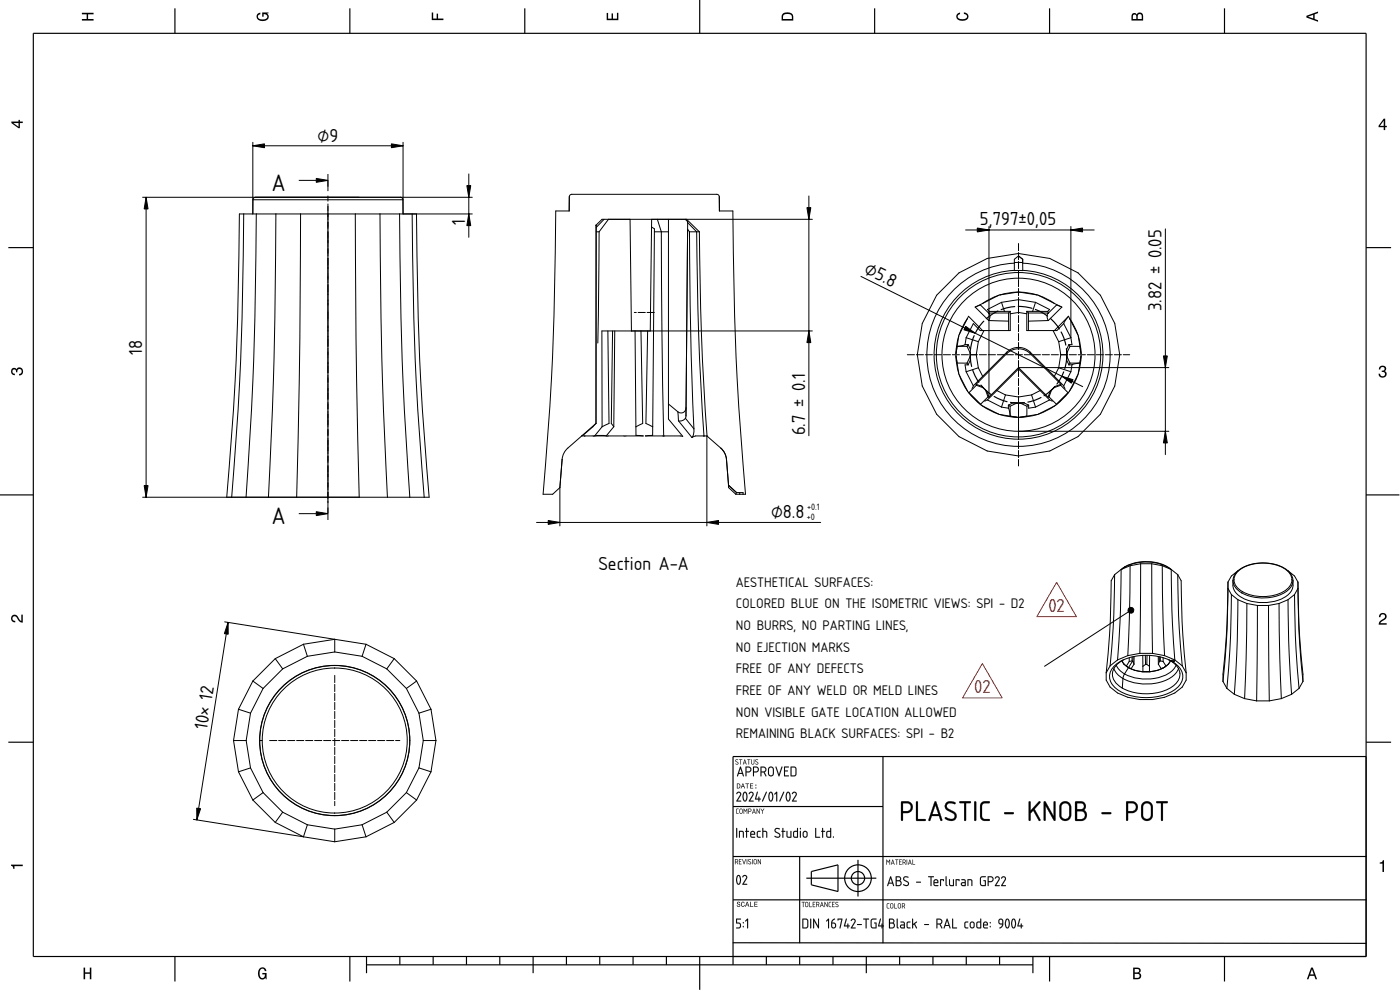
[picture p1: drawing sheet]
<svg xmlns="http://www.w3.org/2000/svg" width="420mm" height="297mm" viewBox="0 0 420 297" stroke-linecap="round" stroke-linejoin="round" font-family="sans-serif">
<defs><g id="words">
<g font-size="6.7">
<text x="81.6" y="57.4">A</text>
<text x="81.6" y="157.4">A</text>
</g>
<g font-size="5.3">
<text x="95.3" y="42.5">⌀9</text>
<text x="139.6" y="67.4" transform="rotate(-90 139.6 67.4)">1</text>
<text x="294.1" y="67.6">5,797±0,05</text>
<text x="259.1" y="81.9" transform="rotate(26 259.1 81.9)">⌀5.8</text>
<text x="348.6" y="93.4" transform="rotate(-90 348.6 93.4)">3.82 ± 0.05</text>
<text x="42.7" y="106.5" transform="rotate(-90 42.7 106.5)">18</text>
<text x="241.6" y="130.6" transform="rotate(-90 241.6 130.6)">6.7 ± 0.1</text>
<text x="231.4" y="155.5">⌀8.8</text>
<text x="179.6" y="170.9">Section A-A</text>
<text x="62.2" y="219.2" transform="rotate(-81 62.2 219.2)">10× 12</text>
</g>
<g font-size="5.3" fill="#f00">
<text x="314.6" y="183.6">02</text>
<text x="292.3" y="208">02</text>
</g>
<g font-size="3.9">
<text x="220.8" y="176">AESTHETICAL SURFACES:</text>
<text x="220.8" y="182.5">COLORED BLUE ON THE ISOMETRIC VIEWS: SPI - D2</text>
<text x="220.8" y="189">NO BURRS, NO PARTING LINES,</text>
<text x="220.8" y="195.5">NO EJECTION MARKS</text>
<text x="220.8" y="202">FREE OF ANY DEFECTS</text>
<text x="220.8" y="208.5">FREE OF ANY WELD OR MELD LINES</text>
<text x="220.8" y="215">NON VISIBLE GATE LOCATION ALLOWED</text>
<text x="220.8" y="221.5">REMAINING BLACK SURFACES: SPI - B2</text>
</g>
<g font-size="2.6">
<text x="242.2" y="156">+0</text>
<text x="242.2" y="153">+0.1</text>
</g>
</g></defs>
<g fill="none" stroke="#000" stroke-width=".35">
<path d="M10 10h400v277h-400zM52.5 2.5v7.5M105 2.5v7.5M157.5 2.5v7.5M210 0v10M262.5 2.5v7.5M315 2.5v7.5M367.5 2.5v7.5M2.5 74.3h7.5M410 74.3h7.5M0 148.5h10M410 148.5h10"/>
<path d="M2.5 222.7h7.5M265 227v56M410 222.7h7.5M410 227h-190v62.5M220 242h45M240 257v26M257.5 258v11M410.1 257h-190.1M220 270h190.1M242 263.5h21M243.5 261.5l8-2v8l-8-2zM52.5 287v7.5"/>
<path d="M105 287v7.5M110 289.5h200M110 287v5M120 287v2.5M130 287v2.5M140 287v2.5M150 287v2.5M160 287v5M170 287v2.5M180 287v2.5M190 287v2.5M200 287v2.5"/>
<path d="M210 287v10M219.9 282.9l190.2 .1M230 287v2.5M240 287v2.5M250 287v2.5M260 287v5M270 287v2.5M280 287v2.5M290 287v2.5M300 287v2.5M310 287v5M315 287v7.5"/>
<path d="M367.5 287v7.5"/>
<circle cx="257.5" cy="263.5" r="4"/>
<circle cx="257.5" cy="263.5" r="2"/>
</g>
<g fill="#000">
<path d="M24.6 3.8h3.5v.5h-1.7v1.4h1.7v.5h-3.5v-.5h1.4v-1.4h-1.4z" fill-rule="evenodd"/>
<path d="M77.3 4.2l.8-.4v.5l-.3 .1a.68 .68 0 0 0-.4 .6 .68 .68 0 0 0 .4 .6 1.68 1.68 0 0 0 2.4-.6 .92 .92 0 0 0-1.1-.8v.8h-.4v-1.3h1.9v.3l-.5 .1 .4 .4a1.19 1.19 0 0 1-.9 1.7 1.9 1.9 0 0 1-2.6-1.3z" fill-rule="evenodd"/>
<path d="M129.6 3.8h.4v1.8h1v-1.5h.5v1.5h1.6v.4h-3.5z" fill-rule="evenodd"/>
<path d="M182.1 3.9h.4v1.7h1v-1.6h.5v1.6h1.2v-1.8h.4v2.3h-3.5z" fill-rule="evenodd"/>
<path d="M235 4a2.19 2.19 0 0 0-.4 2.2h3.5v-1.2a1.92 1.92 0 0 0-3.1-1zM235.3 4.4l.4-.2a1.44 1.44 0 0 1 2 .8v.7h-2.7l.1-1z" fill-rule="evenodd"/>
<path d="M287.3 4.2l.8-.4v.4l-.3 .1a.66 .66 0 0 0-.4 .6 .66 .66 0 0 0 .4 .6l.4 .2a1.59 1.59 0 0 0 2-.7 .9 .9 0 0 0-.9-.8v-.5a1.24 1.24 0 0 1 1.3 1.1 1.24 1.24 0 0 1-1 1.4 1.93 1.93 0 0 1-2.6-1.2z" fill-rule="evenodd"/>
<path d="M339.8 4.2l-.2 2h3.5v-1.4a.98 .98 0 0 0-.8-1 .98 .98 0 0 0-1.1 .6 .84 .84 0 0 0-1.4-.2zM340.1 4.5l.4-.1 .4 .1 .1 1.2h-1zM341.6 4.4l.4-.2a.57 .57 0 0 1 .7 .7v.8h-1.3z" fill-rule="evenodd"/>
<path d="M392.1 4.7v.6l3.5 1.2v-.4l-1.1-.4v-1.4l1.1-.4v-.4zM392.6 5l1.5-.5v1z" fill-rule="evenodd"/>
<path d="M3.4 36.5v.4l2.1 1.6h.5v-1.6h.8v-.4h-.8v-.5h-.4v.5zM4 36.9h1.6v1.1z" fill-rule="evenodd"/>
<path d="M415.3 35.6l-1.6 2.1v.5h1.6v.8h.4v-.8h.5v-.4h-.5v-2.2zM415.3 36.2v1.6h-1.1z" fill-rule="evenodd"/>
<path d="M3.6 110.6a.86 .86 0 0 1 1.4 .2 1.12 1.12 0 0 1 1.5-.4 1.12 1.12 0 0 1 .3 1.6l-.5 .6-.6 .1v-.5a.72 .72 0 0 0 .9-.7 .72 .72 0 0 0-.8-.7 .72 .72 0 0 0-.6 .9h-.4a.62 .62 0 0 0-.4-.8 .62 .62 0 0 0-.8 .4 .62 .62 0 0 0 .5 .8h.4l-.1 .5a1.17 1.17 0 0 1-1-.7 1.17 1.17 0 0 1 .2-1.3z" fill-rule="evenodd"/>
<path d="M414.1 110a1.01 1.01 0 0 1 1.5-.2 1.01 1.01 0 0 1 0 1.5 1.12 1.12 0 0 1 .4 1.6 1.12 1.12 0 0 1-1.6 .3l-.6-.6-.1-.5h.5a.72 .72 0 0 0 .6 .9 .72 .72 0 0 0 .8-.8 .72 .72 0 0 0-.9-.6v-.4a.62 .62 0 0 0 .8-.4 .62 .62 0 0 0-.5-.8 .62 .62 0 0 0-.7 .5l-.1 .4h-.4z" fill-rule="evenodd"/>
<path d="M3.6 184.7a1.22 1.22 0 0 1 2 .8l.8 .8v-1.9h.4v2.4a2.76 2.76 0 0 1-2-1.8 .69 .69 0 0 0-1.1 .5 .69 .69 0 0 0 .9 .8v.4a1.18 1.18 0 0 1-1.2-.6 1.18 1.18 0 0 1 .2-1.4z" fill-rule="evenodd"/>
<path d="M414.2 184.2a1.18 1.18 0 0 1 1.9 .3 1.18 1.18 0 0 1-1 1.7l-.8 .8h1.9v.4h-2.4a2.76 2.76 0 0 1 1.8-2 .69 .69 0 0 0-.5-1.1 .69 .69 0 0 0-.8 .9h-.5z" fill-rule="evenodd"/>
<path d="M221.1 235.1v1.5h.5a.77 .77 0 0 0 .6-.8 .77 .77 0 0 0-.6-.7zM221.3 235.3a.58 .58 0 0 1 .7 .5 .58 .58 0 0 1-.7 .6zM222.8 235.1l-.5 1.5h.2l.1-.5h.6l.2 .5h.2l-.5-1.5zM222.9 235.3l.3 .6h-.5zM223.7 235.1v.2h.4v1.3h.2v-1.3h.5v-.2zM225.1 235.1v1.5h.9v-.2h-.7v-.5h.7v-.2h-.7v-.4h.7v-.2zM226.7 236.2v.4h.3v-.4zM226.7 235.4v.3h.3v-.3z" fill-rule="evenodd"/>
<path d="M3.3 259.4h3.5v.5h-2.5v.8h-.3a.77 .77 0 0 0-.7-.9z" fill-rule="evenodd"/>
<path d="M221.3 270.7a.6 .6 0 0 0 0 .6 .6 .6 0 0 0 .7 .3 .33 .33 0 0 1-.4 .4 .33 .33 0 0 1-.3-.4h-.2a.54 .54 0 0 0 .6 .6 .54 .54 0 0 0 .5-.7 .54 .54 0 0 0-.8-.4 .28 .28 0 0 1 .2-.4 .28 .28 0 0 1 .3 .3h.2v-.2l-.3-.2zM222.6 270.7a.72 .72 0 0 0-.2 1 .72 .72 0 0 0 .9 .3l.2-.5-.4 .4a.56 .56 0 0 1-.5-.6 .56 .56 0 0 1 .6-.5l.3 .2-.4-.4zM224.1 270.6l-.5 1.5h.2l.1-.5h.6l.2 .5h.2l-.5-1.5zM224.2 270.8l.3 .7h-.5zM225.1 270.6v1.5h1v-.2h-.8v-1.3zM226.4 270.6v1.5h.9v-.2h-.7v-.5h.7v-.2h-.7v-.4h.7v-.2z" fill-rule="evenodd"/>
<path d="M414.1 258.8a.77 .77 0 0 0 .9-.7h.4v3.5h-.5v-2.5h-.8z" fill-rule="evenodd"/>
<path d="M25.1 290.3h.4v1.4h1.5v-1.4h.4v3.5h-.4v-1.6h-1.5v1.6h-.4z" fill-rule="evenodd"/>
<path d="M77.8 290.7a1.19 1.19 0 0 1 1.3-.4 1.19 1.19 0 0 1 .9 1.1h-.5l-.1-.3a.68 .68 0 0 0-.6-.5 .68 .68 0 0 0-.7 .4 1.68 1.68 0 0 0 .6 2.5 .92 .92 0 0 0 .8-1.1h-.8v-.5h1.3v1.9h-.2l-.1-.5-.4 .5a1.19 1.19 0 0 1-1.8-1v-1.5z" fill-rule="evenodd"/>
<path d="M340.1 290.3v3.5h1.3a.98 .98 0 0 0 1.1-.7 .98 .98 0 0 0-.6-1.2 .86 .86 0 0 0 .4-1 .86 .86 0 0 0-1-.6zM340.5 290.7h.8a.53 .53 0 0 1 .6 .6 .53 .53 0 0 1-.7 .5h-.7zM340.5 292.2h.8a.61 .61 0 0 1 .7 .6 .61 .61 0 0 1-.7 .6h-.8z" fill-rule="evenodd"/>
<path d="M393.5 290.3l-1.3 3.5h.5l.3-1h1.4l.4 1h.5l-1.3-3.5zM393.7 290.8l.6 1.6h-1.1z" fill-rule="evenodd"/>
</g>
<g fill="#000">
<path d="M220.8 227.9l.5-.1 .2 .1-.1 .2a.31 .31 0 0 0-.4-.1 .31 .31 0 0 0-.1 .4l.7 .5-.2 .5-.7-.2h.6l.2-.2-.8-.6zM220.8 228l-.1 .4 .8 .6-.2 .2h-.6a.45 .45 0 0 0 .7 .1 .45 .45 0 0 0 0-.7l-.6-.5 .7-.2zM221.8 227.8l1 .1-.4 .1-.1 1.4-.1-1.4zM221.9 227.9l.3 .1 .1 1.4 .1-1.4 .3-.1zM223.5 227.8l.5 1.6-.2-.4h-.6l-.2 .3zM223.5 227.9l-.5 1.4 .2-.3h.6l.2 .4zM223.5 228.2l-.2 .7h.4zM223.5 228.1l.3 .8h-.5zM224.3 227.8l.9 .1-.4 .1-.1 1.4v-1.4zM224.3 227.9l.4 .1v1.4l.1-1.4 .4-.1zM225.5 227.8l.1 1.3 .3 .1 .3-.2 .2-1.2v1.3l-.3 .3-.6-.3zM225.5 227.9v1.2l.6 .2 .2-.2 .1-1.2-.2 1.1-.3 .3-.3-.2zM226.8 227.9l.4-.1 .3 .1-.1 .2a.31 .31 0 0 0-.4-.1 .31 .31 0 0 0-.2 .4l.8 .5-.3 .5-.6-.2h.6l.1-.2-.7-.6zM226.8 228l-.1 .4 .7 .6-.1 .2h-.6a.45 .45 0 0 0 .7 .1 .45 .45 0 0 0-.1-.7l-.5-.5 .7-.2z"/>
<path d="M220.8 228l.5-.1 .1 .2a.32 .32 0 0 0-.4-.1 .32 .32 0 0 0-.1 .4l.5 .2a.41 .41 0 0 1 0 .7 .41 .41 0 0 1-.6-.2l.5 .1 .2-.2-.7-.5zM221.8 227.8l1 .1-.4 .1-.1 1.4-.1-1.4zM223.5 227.9l.5 1.5-.2-.4h-.6l-.2 .3zM223.5 228.2l-.2 .7h.4zM224.3 227.8l.9 .1-.4 .1-.1 1.4v-1.4zM225.5 227.9l.1 1a.32 .32 0 0 0 .3 .3 .32 .32 0 0 0 .3-.3l.1-1.1 .1 1.1a.47 .47 0 0 1-.5 .5 .47 .47 0 0 1-.4-.5zM226.8 228l.4-.1 .2 .2a.32 .32 0 0 0-.4-.1 .32 .32 0 0 0-.2 .4l.5 .2a.41 .41 0 0 1 .1 .7 .41 .41 0 0 1-.7-.2l.6 .1 .1-.2-.7-.5z"/>
<path d="M221.2 237.8a.74 .74 0 0 1 1-.1 .74 .74 0 0 1 .1 1l-.9 1.5h.9l.1 .3h-1.4l1.1-1.9a.51 .51 0 0 0-.3-.8 .51 .51 0 0 0-.7 .5l-.1-.2zM223.5 237.9l-.4 1.1a.98 .98 0 0 0 .6 1.2l.3-1.2a.95 .95 0 0 0-.5-1.1zM223.3 237.7a.77 .77 0 0 1 .8 .1 .77 .77 0 0 1 .2 .9v.3a1.17 1.17 0 0 1-.9 1.5l-.4-.5-.2-.8zM224.9 237.8a.74 .74 0 0 1 1-.1 .74 .74 0 0 1 .2 1l-1 1.5h.9l.1 .3h-1.3l1-1.9a.51 .51 0 0 0-.3-.8 .51 .51 0 0 0-.6 .5l-.2-.2zM227.2 237.6l.2 .1-.5 1.9h.7l.2-.6 .1 .6 .4 .2-.4 .1-.2 .6-.1-.6-1-.1zM229.9 237.6l.2 .2-1.1 2.6-.3 .1zM231.2 237.9l-.3 1.1a.98 .98 0 0 0 .6 1.2l.3-1.2a.95 .95 0 0 0-.6-1.1zM231 237.7a.77 .77 0 0 1 .9 .1 .77 .77 0 0 1 .1 .9l.1 .3a1.17 1.17 0 0 1-.9 1.5l-.4-.5-.2-.8zM233 237.6l.2 .1-.1 2.8-.1-2.5-.4 .4-.2-.1zM235.1 237.6l.2 .2-1.1 2.6-.3 .1zM236.4 237.9l-.3 1.1a.98 .98 0 0 0 .6 1.2l.3-1.2a.95 .95 0 0 0-.6-1.1zM236.2 237.7a.77 .77 0 0 1 .9 .1 .77 .77 0 0 1 .1 .9l.1 .3a1.17 1.17 0 0 1-.9 1.5l-.4-.5-.2-.8zM237.9 237.8a.74 .74 0 0 1 1-.1 .74 .74 0 0 1 .1 1l-.9 1.5h.9l.1 .3h-1.4l1-1.9a.51 .51 0 0 0-.2-.8 .51 .51 0 0 0-.7 .5l-.1-.2z"/>
<path d="M221.2 237.7a.73 .73 0 0 1 1.1 .1l.1 .8-1 1.6h.9l.1 .3h-1.4l1.1-1.9v-.6a.59 .59 0 0 0-1 .3l-.1-.2zM221.3 237.7l-.3 .4 .3 .1a.47 .47 0 0 1 .6-.3 .47 .47 0 0 1 .2 .7l-1.1 1.9h1.4l-.1-.3h-1l1-1.5a.72 .72 0 0 0-.1-.9 .72 .72 0 0 0-.9-.1zM223.5 237.9l-.4 1.1a.98 .98 0 0 0 .6 1.2l.3-1.5-.2-.8zM223.5 237.8a1.39 1.39 0 0 1 .5 1.8l-.3 .6h-.3l-.3-1.2zM223.2 237.6l.4-.1 .4 .2 .3 1.3a1.18 1.18 0 0 1-.9 1.5l-.4-.4-.2-.9zM223.3 237.7l-.4 1.3a1.15 1.15 0 0 0 .8 1.5l.5-.8 .1-1a.75 .75 0 0 0-.2-.9 .75 .75 0 0 0-.8-.1zM224.9 237.7a.73 .73 0 0 1 1.1 .1l.1 .8-1 1.6h.9l.2 .3h-1.5l1.1-1.9v-.6a.59 .59 0 0 0-.9 .3l-.2-.2zM225 237.7l-.3 .4 .3 .1a.47 .47 0 0 1 .7-.3 .47 .47 0 0 1 .1 .7l-1 1.9h1.3l-.1-.3h-.9l.9-1.5a.72 .72 0 0 0 0-.9 .72 .72 0 0 0-1-.1zM227.2 237.5l.3 .2-.6 1.9h.7l.2-.6 .1 .6 .5 .2-.5 .1-.2 .6-.1-.6-1-.1zM227.2 237.6l-.6 2.2 1 .1 .1 .6 .2-.6 .4-.1-.4-.2-.1-.5h-.1l-.1 .5h-.7l.5-1.9zM229.9 237.6l.2 .2-1.1 2.6-.3 .1zM229.9 237.6l-1.2 2.8h.3l1.1-2.6zM231.2 237.9l-.3 1.1a.98 .98 0 0 0 .5 1.2l.4-1.5-.3-.8zM231.2 237.8a1.39 1.39 0 0 1 .5 1.8l-.2 .6h-.3l-.3-1.2zM231 237.6l.3-.1 .5 .2 .3 1.3a1.18 1.18 0 0 1-.9 1.5l-.4-.4-.2-.9zM231 237.7l-.4 1.3a1.15 1.15 0 0 0 .9 1.5l.5-.8v-1a.75 .75 0 0 0-.1-.9 .75 .75 0 0 0-.9-.1zM232.9 237.6l.4 .1-.2 2.8-.2-.2 .1-2.3-.4 .4-.3-.1zM233 237.6l-.6 .7 .2 .1 .4-.4 .1 2.5 .1-2.8zM235.1 237.6l.2 .2-1.1 2.6-.3 .1zM235.1 237.6l-1.2 2.8h.3l1.1-2.6zM236.4 237.9l-.3 1.1a.98 .98 0 0 0 .5 1.2l.4-1.5-.3-.8zM236.4 237.8a1.39 1.39 0 0 1 .5 1.8l-.2 .6h-.3l-.3-1.2zM236.2 237.6l.3-.1 .5 .2 .3 1.3a1.18 1.18 0 0 1-.9 1.5l-.4-.4-.2-.9zM236.2 237.7l-.4 1.3a1.15 1.15 0 0 0 .9 1.5l.5-.8v-1a.75 .75 0 0 0-.1-.9 .75 .75 0 0 0-.9-.1zM237.9 237.7a.73 .73 0 0 1 1.1 .1l.1 .8-1 1.6h.9l.1 .3h-1.4l1-1.9v-.6a.59 .59 0 0 0-.9 .3l-.2-.2zM238 237.7l-.3 .4 .3 .1a.47 .47 0 0 1 .6-.3 .47 .47 0 0 1 .2 .7l-1.1 1.9h1.4l-.1-.3h-1l1-1.5a.72 .72 0 0 0-.1-.9 .72 .72 0 0 0-.9-.1z"/>
<path d="M222.1 230l.3 .1 .8 2.6-.1 .3-.3-.8h-1.1l-.3 .7-.2-.1zM222.2 230l-1 2.8h.3l.2-.6h1.1l.3 .7 .1-.2zM222.2 230.6l-.4 1.3h.9zM222.2 230.5l.5 1.4h-1zM224 230.3v1.2h.7a.58 .58 0 0 0 .5-.7 .58 .58 0 0 0-.6-.5zM224 230.3h.6a.62 .62 0 0 1 .6 .5 .62 .62 0 0 1-.5 .7h-.7zM223.8 230h1.1l.4 .3a.89 .89 0 0 1 .1 .9 .89 .89 0 0 1-.7 .6h-.7v1l-.2 .1zM223.8 230v2.9l.2-.1v-1.1h.9l.4-.3a.88 .88 0 0 0-.6-1.4zM226.3 230.3v1.2h.6a.58 .58 0 0 0 .5-.7 .58 .58 0 0 0-.6-.5zM226.3 230.3h.5a.62 .62 0 0 1 .7 .5 .62 .62 0 0 1-.6 .7h-.6zM226 230h1.1l.4 .3a.89 .89 0 0 1 .2 .9 .89 .89 0 0 1-.8 .6h-.6v1l-.3 .1zM226 230v2.9l.3-.1v-1.1h.9l.4-.3a.88 .88 0 0 0-.7-1.4zM228.5 230.3v1.2l1.1-.2a.6 .6 0 0 0-.4-1zM228.5 230.3l1.1 .2a.64 .64 0 0 1 0 .8 .64 .64 0 0 1-.8 .2h-.3zM228.3 230h.9a.88 .88 0 0 1 .8 .7 .88 .88 0 0 1-.5 1l.5 1.2-.3-.1-.5-1h-.7v1l-.2 .1zM228.3 230.1v2.8l.2-.1v-1.1h.7l.8 1.2-.6-1.2 .5-.4-.1-1-.4-.2zM231 230.4l-.2 .5v1.4l.8 .3 .3-.4v-1.5l-.3-.4zM231 230.4l.5-.1 .4 .2 .1 1.6a.62 .62 0 0 1-.6 .6 .62 .62 0 0 1-.6-.6zM230.7 230.2l.7-.2 .6 .2 .2 .4 .1 1.5a.9 .9 0 0 1-.9 .9 .9 .9 0 0 1-.9-.9v-1.5zM230.7 230.2l-.2 .6v1.3l.3 .6a.95 .95 0 0 0 1.2 0l.2-.4v-1.4a.88 .88 0 0 0-.5-.8 .88 .88 0 0 0-1 .1zM232.8 230l.3 .1 .7 2.3 .7-2.3 .3-.1-.9 2.9-.3-.1zM232.8 230l.8 2.8 .3 .1 .9-2.9-.3 .1-.7 2.3-.8-2.3zM235.3 230h1.4l-.1 .3h-1v.9l.9 .1-.9 .2v1.2l1-.1 .1 .3h-1.4zM235.4 230l-.1 2.9h1.4l-.1-.2h-1v-1.3l.9-.1-.9-.1v-1h1l.1-.2zM237.5 230.3v2.4l.9-.1 .3-.4v-1.6l-.2-.3zM237.5 230.3h1l.2 .3 .1 1.6a.86 .86 0 0 1-1.3 .5zM237.3 230h1.2l.5 .5v1.9l-.5 .5h-1.2zM237.3 230v2.9h1.2l.5-.5v-1.9l-.5-.5z"/>
<path d="M222.1 230l.3 .1 .8 2.6-.1 .2-.3-.7h-1.1l-.3 .7-.2-.1zM222.2 230.6l-.4 1.3h.9zM224 230.3v1.2h.7a.6 .6 0 0 0 .5-.7 .6 .6 0 0 0-.6-.5zM223.8 230h.9a.88 .88 0 0 1 .8 .9 .88 .88 0 0 1-.8 .9h-.7v1l-.2 .1zM226.3 230.3v1.2h.6a.6 .6 0 0 0 .6-.7 .6 .6 0 0 0-.7-.5zM226 230h.9a.88 .88 0 0 1 .8 .9 .88 .88 0 0 1-.8 .9h-.6v1l-.3 .1zM228.5 230.3v1.2a.74 .74 0 0 0 .9-.1 .74 .74 0 0 0 .2-.9zM228.3 230h.9a.88 .88 0 0 1 .8 .7 .88 .88 0 0 1-.5 1l.5 1.2-.3-.1-.5-1h-.7v1l-.2 .1zM231 230.4l-.2 1.7a.6 .6 0 0 0 .6 .6 .6 .6 0 0 0 .6-.6v-1.2a.6 .6 0 0 0-.4-.6 .6 .6 0 0 0-.6 .1zM230.7 230.2a.88 .88 0 0 1 1-.1 .88 .88 0 0 1 .6 .8v1.2a.88 .88 0 0 1-.9 .8 .88 .88 0 0 1-.9-.8v-1.5zM232.8 230l.2 .1 .8 2.3 .7-2.3 .3-.1-.9 2.9-.3-.1zM235.3 230h1.4l-.1 .3h-1v.9l.9 .1-.9 .2v1.2h1l.1 .2h-1.4zM237.5 230.3v2.4l1-.1 .2-.4v-1.6l-.2-.3zM237.3 230h1.2l.5 .5v1.9l-.5 .5h-1.2z"/>
<path d="M220.7 257.9v.7h.4a.32 .32 0 0 0 .3-.4 .32 .32 0 0 0-.3-.3zM220.6 257.8h.5a.46 .46 0 0 1 .4 .4 .46 .46 0 0 1-.3 .5l.3 .6-.4-.6h-.4l-.1 .6zM221.8 257.8h.7l-.6 .1v.5l.5 .1h-.5v.7l.6 .1h-.7zM222.8 257.8l.5 1.2 .5-1.2-.4 1.5zM224.1 257.8l.1 1.5zM224.6 257.9l.5-.1 .2 .2a.32 .32 0 0 0-.4-.1 .32 .32 0 0 0-.2 .4l.5 .3a.41 .41 0 0 1 0 .7 .41 .41 0 0 1-.6-.3l.5 .2 .2-.3-.7-.5zM225.7 257.8l.1 1.5zM226.4 258l-.1 .9a.32 .32 0 0 0 .4 .3 .32 .32 0 0 0 .3-.3l-.1-.8zM226.3 257.9h.7l.1 1a.47 .47 0 0 1-.4 .4 .47 .47 0 0 1-.5-.4zM227.4 257.8l.8 1.2 .1-1.2v1.5l-.7-1.2-.2 1.2z"/>
<path d="M220.7 257.9v.7l.6-.1v-.5zM220.7 257.9l.6 .1v.5l-.6 .1zM220.6 257.8h.5a.47 .47 0 0 1 .4 .4 .47 .47 0 0 1-.3 .5l.3 .6-.4-.6h-.4l-.1 .6zM220.6 257.8v1.5l.1-.6h.4l.4 .6-.3-.6 .3-.2-.1-.6zM221.8 257.8h.7l-.6 .1v.5l.5 .1h-.5v.7l.6 .1h-.7zM221.8 257.8v1.5h.7l-.6-.1v-.7h.5l-.5-.1v-.5l.6-.1zM222.8 257.8l.5 1.2 .5-1.2-.4 1.5zM222.8 257.8l.5 1.5 .5-1.5-.5 1.3zM224.1 257.8l.2 .1-.1 1.4zM224.1 257.8l.1 1.5zM224.6 257.9l.5-.1 .3 .1-.1 .1a.31 .31 0 0 0-.4-.1 .31 .31 0 0 0-.2 .4l.7 .5-.2 .5-.7-.2h.7l.1-.2-.8-.6zM224.6 257.9v.5l.7 .5-.2 .3h-.5a.45 .45 0 0 0 .7 .1 .45 .45 0 0 0-.1-.7l-.5-.5 .6-.2zM225.7 257.8l.2 .1-.1 1.4zM225.7 257.8l.1 1.5zM226.4 258v1l.4 .1 .2-.2-.1-.8zM226.4 258l.5 .1 .1 .8a.33 .33 0 0 1-.3 .3 .33 .33 0 0 1-.4-.3zM226.3 257.9h.7l.1 1a.48 .48 0 0 1-.4 .4 .48 .48 0 0 1-.5-.4zM226.3 257.9l-.1 1.1 .6 .3 .3-.3v-.9l-.3-.3zM227.4 257.8l.8 1.2 .1-1.2v1.5l-.7-1.2-.2 1.2zM227.5 257.8v1.5l.1-1.2 .7 1.2v-1.5l-.1 1.2z"/>
<path d="M221 248.5l.2 .1-.1 2.8zM221.8 249.3a.99 .99 0 0 1 1.2 .1 .99 .99 0 0 1 .2 1.2l-.1 .8-.2-1.6-.8-.2v1.6l-.3 .1zM223.9 248.5l.3 .1v.7l.6 .2-.6 .1-.1 1.8-.2-1.8-.3-.2 .3-.1zM225.5 249.8l-.1 .4h.9l-.2-.6zM225.4 249.5a.74 .74 0 0 1 1 0 .74 .74 0 0 1 .1 1h-1.1l.2 .5 1 .2-.9 .2a1.17 1.17 0 0 1-.3-1.9zM227.3 249.5l.8-.2 .2 .2a.59 .59 0 0 0-.7 .1 .59 .59 0 0 0-.2 .7v.6l.9 .2-.2 .3a.75 .75 0 0 1-.8-.2 .75 .75 0 0 1-.2-.8zM228.8 248.4h.2l.1 .9h.7l.4 .3v1.7l-.2-.1-.1-1.5-.3-.1h-.5v1.6l-.3 .1zM232.6 248.6a.94 .94 0 0 1 1.4 .2h-.2a.59 .59 0 0 0-.7-.1 .59 .59 0 0 0-.2 .8l.8 .4a.83 .83 0 0 1 .1 1.4 .83 .83 0 0 1-1.3-.5h.1a.62 .62 0 0 0 .9 .3 .62 .62 0 0 0 .3-.8l-1.2-.7-.2-.4zM234.8 248.5l.3 .1v.7l.6 .2-.6 .1-.2 1.8-.1-1.8-.3-.2 .3-.1zM236.1 249.3l.2 .2v1.4l.3 .2h.6v-1.6l.2-.2 .1 .2v1.8l-.9 .1a.88 .88 0 0 1-.6-1.4zM238.4 249.6l-.1 .1a.82 .82 0 0 0 .6 1.4h.3v-1.5zM238.2 249.5l1-.2v-.7l.2-.2v2.9h-.9l-.4-.2zM240.1 249.3l.3 .2-.2 1.9zM240.1 248.6a.19 .19 0 0 1 .3 0 .19 .19 0 0 1-.3 0zM241.3 249.7l-.1 .9a.46 .46 0 0 0 .5 .5 .46 .46 0 0 0 .4-.5l-.2-.9zM241.2 249.5a.73 .73 0 0 1 1.2 .5v.6a.73 .73 0 0 1-.8 .7 .73 .73 0 0 1-.7-.7v-.8zM244.7 248.5l.2 .1v2.5h1.1l.1 .2h-1.4zM246.8 248.5l.2 .1v.7l.6 .2-.6 .1-.1 1.8-.2-1.8-.3-.2 .3-.1zM248.4 249.6l-.1 .1a.82 .82 0 0 0 .5 1.4h.3v-1.5zM248.1 249.5l1-.2v-.7l.3-.2v2.9h-1l-.4-.2zM250 251h.2v.3h-.2z"/>
<path d="M221 248.4l.3 .2v2.6l-.2 .2-.2-.2zM221 248.5l.1 2.8 .1-2.7zM221.8 249.3l1.3 .2 .1 1.8-.3-.1v-1.5l-.8-.1v1.6l-.3 .1zM221.8 249.3v2l.2-.1v-1.6l.9 .1 .1 1.5 .2 .1a2.09 2.09 0 0 0-.2-1.9zM223.9 248.4l.3 .2v.7l.6 .2-.6 .1-.1 1.8-.2-1.8-.3-.2 .3-.1zM224 248.5l-.1 .8-.3 .1 .3 .2 .2 1.7 .1-1.7 .6-.1-.6-.2v-.7zM225.5 249.8l-.1 .4h.9l-.2-.6zM225.5 249.7a.48 .48 0 0 1 .6-.1 .48 .48 0 0 1 .2 .6h-.9zM225.4 249.5a.74 .74 0 0 1 1 0 .74 .74 0 0 1 .1 1h-1.1l.2 .5 1 .2-.9 .2a1.19 1.19 0 0 1-.3-1.9zM225.4 249.5l-.2 .5 .1 1.2 1.3 .1v-.2h-1l-.2-.4v-.3h1.2l-.2-.9-.5-.2zM227.3 249.5l1-.2v.3h-.5a.88 .88 0 0 0-.1 1.4l.6 .1v.2l-.8 .1-.3-.3zM227.3 249.5l-.1 .2a1.33 1.33 0 0 0 .3 1.6h.7l-.1-.2a.84 .84 0 0 1-.8-.5 .84 .84 0 0 1 .3-1l.7-.2zM228.8 248.4h.2l.1 .9h.7l.4 .3v1.7l-.3-.1v-1.5l-.8-.1v1.6l-.3 .1zM228.8 248.5v2.8l.2-.1v-1.6h.6l.3 .1 .1 1.5 .2 .1v-1.6l-.4-.4h-.8v-.7zM232.6 248.6a.93 .93 0 0 1 1.4 .2h-.2a.57 .57 0 0 0-.7-.1 .57 .57 0 0 0-.2 .7l1.3 .9-.2 .9a1.02 1.02 0 0 1-1.5-.4l1.1 .2 .3-.4-1.4-1.2zM232.7 248.6l-.2 .8 1.1 .8a.49 .49 0 0 1 .3 .7 .49 .49 0 0 1-.7 .2l-.6-.3v.3a.85 .85 0 0 0 1.1 .2 .85 .85 0 0 0 .3-1.2l-1.2-.6-.1-.3 .3-.5 .9 .1 .1-.2-.8-.2zM234.8 248.4l.3 .2v.7l.6 .2-.6 .1-.2 1.8-.1-1.8-.3-.2 .3-.1zM234.9 248.5l-.1 .8-.3 .1 .3 .2 .1 1.7 .2-1.7 .6-.1-.6-.2v-.7zM236.1 249.3l.2 .2 .1 1.4 .8 .2v-1.6l.3-.2v2l-1.1 .1-.3-.3zM236.1 249.4v.1a1.64 1.64 0 0 0 .4 1.8h1v-1.8h-.3v1.6h-.6l-.3-.2v-1.4zM238.5 249.6l-.2 .2a.79 .79 0 0 0 .6 1.2l.3 .1v-1.5zM238.4 249.6h.8v1.5h-.5a.89 .89 0 0 1-.3-1.5zM238.1 249.5l1.1-.2v-.7l.3-.2-.1 2.9-.9 .1-.4-.3zM238.2 249.5l-.1 1.6 .4 .2h.9v-2.8l-.2 .1v.7zM240.1 249.3l.3 .2-.2 1.9-.2-.2zM240.1 249.3l.1 2 .1-1.8zM240 248.6a.25 .25 0 0 1 .5 0 .25 .25 0 0 1-.5 0zM240.1 248.5v.3h.2v-.3zM241.3 249.7v1.1l.6 .2 .1-1.1-.2-.3zM241.3 249.7h.7l.1 .9a.48 .48 0 0 1-.4 .5 .48 .48 0 0 1-.5-.5zM241.2 249.4v.1a.73 .73 0 0 1 .7-.2 .73 .73 0 0 1 .5 .7l-.1 1-.5 .3h-.5l-.4-.7v-.8zM241.2 249.5l-.2 .3-.1 .8a.71 .71 0 0 0 .7 .7 .71 .71 0 0 0 .7-.7l-.2-1.1-.5-.2zM244.7 248.4l.3 .2-.1 2.5h1.1l.1 .2h-1.4zM244.7 248.5v2.8h1.4l-.1-.2h-1.1v-2.5zM246.8 248.4l.2 .2v.7l.6 .2-.6 .1-.1 1.8-.2-1.8-.3-.2 .3-.1zM246.8 248.5v.8l-.3 .1 .3 .2 .1 1.7 .1-1.7 .6-.1-.6-.2v-.7zM248.4 249.6l-.1 .2a.79 .79 0 0 0 .5 1.2l.3 .1v-1.5zM248.4 249.6h.8v1.5h-.5a.89 .89 0 0 1-.3-1.5zM248.1 249.5l1-.2v-.7l.3-.2v2.9l-1 .1-.4-.3zM248.1 249.5v1.6l.3 .2h1v-2.8l-.2 .1v.7zM250 251h.2l.1 .3h-.3zM250 251v.3h.2v-.3z"/>
<path d="M221 242.7l.6-.1-.5 .3-.1 .9 .7 .3-.8-.2zM222.2 242.8l-.1 .9a.32 .32 0 0 0 .3 .3 .32 .32 0 0 0 .3-.3v-.8zM222.1 242.7h.6l.2 1a.47 .47 0 0 1-.5 .5 .47 .47 0 0 1-.5-.5zM223.2 242.6l.5 .7 .6-.7v1.5l-.2-1.1-.4 .5-.4-.5-.1 1.1zM224.7 242.8v.6h.4a.32 .32 0 0 0 .3-.3 .32 .32 0 0 0-.4-.3zM224.6 242.6h.5a.47 .47 0 0 1 .4 .5 .47 .47 0 0 1-.4 .4h-.4l-.1 .6zM226.2 242.6l.5 1.6-.1-.4h-.6l-.3 .3zM226.3 242.9l-.3 .7h.5zM227.1 242.6l.8 1.2 .1-1.2v1.5l-.8-1.1-.1 1.1zM228.3 242.6l.5 .6 .6-.5a1.39 1.39 0 0 0-.5 1.4h-.1a1.43 1.43 0 0 0-.5-1.4z"/>
<path d="M221 242.7l.7-.1-.6 .3v.9l.6 .4-.8-.3zM221 242.7l-.1 1.2 .7 .2-.6-.3v-.9l.6-.3zM222.2 242.8l-.1 1 .4 .2 .2-.3v-.8zM222.2 242.8l.5 .1v.8a.33 .33 0 0 1-.3 .3 .33 .33 0 0 1-.3-.3zM222.1 242.7h.6l.2 1a.48 .48 0 0 1-.5 .5 .48 .48 0 0 1-.5-.5zM222.1 242.7l-.1 1.2 .6 .2 .2-.2v-1l-.2-.3zM223.2 242.6l.5 .7 .6-.7v1.6l-.2-1.2-.4 .6-.4-.6-.1 1.2zM223.2 242.6v1.5l.1-1.2 .4 .6 .4-.6 .1 1.2v-1.5l-.5 .7zM224.7 242.8v.6h.4a.31 .31 0 0 0 .3-.3 .31 .31 0 0 0-.4-.3zM224.7 242.7h.3a.33 .33 0 0 1 .4 .4 .33 .33 0 0 1-.3 .3h-.4zM224.6 242.6l.8 .2a.47 .47 0 0 1 .1 .5 .47 .47 0 0 1-.4 .3l-.4-.1-.1 .6zM224.6 242.6l.1 1.6v-.7h.6l.2-.5-.3-.3zM226.2 242.6l.5 1.6-.1-.4h-.6l-.3 .3zM226.2 242.6l-.5 1.5 .3-.3h.6l.1 .4zM226.3 242.9l-.3 .7h.5zM226.3 242.9l.2 .7h-.5zM227.1 242.6l.8 1.2 .1-1.2v1.5l-.8-1.1-.1 1.1zM227.1 242.6v1.5l.1-1.2 .8 1.2v-1.5l-.1 1.2zM228.3 242.6l.5 .6 .6-.5-.5 .7-.1 .8-.1-.8zM228.3 242.6l.4 .8 .1 .8 .1-.8 .4-.8-.5 .7z"/>
<path d="M266 257.9l.6 .7 .5-.7v1.5l-.1-1.2-.4 .6-.4-.6-.2 1.2zM266 257.9v1.5l.2-1.2 .4 .6 .4-.6 .1 1.2v-1.5l-.5 .7zM267.9 257.9l.5 1.6-.2-.4h-.6l-.2 .3zM267.9 257.9l-.5 1.5 .2-.4h.6l.2 .5zM267.9 258.2l-.2 .7h.5zM267.9 258.2l.3 .7h-.5zM268.7 257.9l.9 .1h-.4l-.1 1.5v-1.5zM268.7 257.9l.4 .1v1.4l.1-1.4h.4zM269.9 257.9h.7l-.6 .1v.5l.5 .1-.5 .1v.6l.6 .1h-.7zM269.9 257.9v1.5h.7l-.6-.1v-.6l.5-.1-.5-.1v-.5l.6-.1zM271 258v.7l.6-.1v-.4zM271 258l.6 .1v.5l-.6 .1zM270.9 257.9h.5a.47 .47 0 0 1 .4 .4 .47 .47 0 0 1-.3 .5l.3 .6-.4-.6h-.4l-.1 .6zM270.9 257.9v1.5l.1-.6h.4l.4 .6-.3-.6 .3-.2-.1-.5zM272.1 257.9l.2 .1-.1 1.5zM272.1 257.9l.1 1.5zM273 257.9l.5 1.6-.2-.4h-.5l-.3 .3zM273 257.9l-.5 1.5 .3-.4h.6l.1 .5zM273 258.2l-.2 .7h.5zM273.1 258.2l.2 .7h-.5zM273.9 257.9l.1 1.4 .6 .1h-.7zM273.9 257.9v1.5h.7l-.6-.1z"/>
<path d="M266 257.9l.6 .7 .5-.7v1.5l-.1-1.2-.4 .6-.4-.6-.2 1.2zM267.9 257.9l.5 1.6-.2-.4h-.6l-.2 .3zM267.9 258.2l-.2 .7h.5zM268.7 257.9l.9 .1h-.4l-.1 1.5v-1.5zM269.9 257.9h.7l-.6 .1v.5l.5 .1-.5 .1v.6l.6 .1h-.7zM271 258v.7h.4a.32 .32 0 0 0 .3-.3 .32 .32 0 0 0-.3-.4zM270.9 257.9h.5a.46 .46 0 0 1 .4 .4 .46 .46 0 0 1-.3 .5l.3 .6-.4-.6h-.4l-.1 .6zM272.1 257.9l.1 1.6zM273 257.9l.5 1.6-.2-.4h-.5l-.3 .3zM273.1 258.2l-.3 .7h.5zM273.9 257.9l.1 1.4 .6 .1h-.7z"/>
<path d="M271 241v2.4h1.3a1.2 1.2 0 0 0 1.1-1.3 1.2 1.2 0 0 0-1.3-1.1zM270.4 240.6l.3-.2a3.1 3.1 0 0 1 2.5 .3 1.78 1.78 0 0 1 .7 2 1.78 1.78 0 0 1-1.6 1.2h-1.3v2.3l-.5 .1zM275 240.5h.4l.1 .2v5.1h2.2l.2 .2-.2 .3-2.8-.1zM280.6 240.5l.4 .1 1.7 5.3a.3 .3 0 0 1-.2 .4 .3 .3 0 0 1-.3-.3l-.4-1.2h-2.2l-.5 1.5-.4-.1zM280.7 241.6l-.9 2.7h1.8zM284 240.9a2.25 2.25 0 0 1 2.8 .1l-.4 .2a1.4 1.4 0 0 0-2.3 .7l.6 .8a3.6 3.6 0 0 1 2.2 1.5 1.63 1.63 0 0 1-.5 1.9 1.63 1.63 0 0 1-1.9 0l-.9-.5v-.3l.4-.1a1.55 1.55 0 0 0 2.5-.1v-.5l-.3-.5-1.8-.9a1.46 1.46 0 0 1-.4-2.3zM287.9 240.5h3.5l-.1 .4-1.4 .1-.1 5.3h-.3l-.1-.3v-5l-1.4-.1zM292.5 240.5h.3l.2 .3v5.1l-.3 .4-.3-.3zM294.6 240.8l.7-.4 1.7 .1-.1 .5-1.8 .1-.4 .8 .1 3.4 .5 .4 1.7 .1 .1 .4-.3 .1a2.41 2.41 0 0 1-2.1-.3l-.4-.4-.2-.7 .1-3.4zM301.4 243.8l2.6-.1 .3 .3-.3 .3h-2.4l-.2-.2zM308.8 240.5h.4l.1 .2v2.5l2.4-2.7h.5l-.1 .5-1.6 1.8 1.7 3a.29 .29 0 0 1-.1 .5 .29 .29 0 0 1-.4-.2l-1.6-2.9-.8 .9v2l-.3 .2-.2-.2zM313.4 240.4l.4 .2 2.4 4.3v-4.2l.1-.3 .4 .1-.1 5.8-.4-.2-2.4-4.3v4.2l-.1 .2-.4-.1zM318.9 241.3l-.4 .6v2.8a1.2 1.2 0 0 0 1.3 1 1.2 1.2 0 0 0 1.1-1.1v-2.4a1.2 1.2 0 0 0-.7-1.1 1.2 1.2 0 0 0-1.3 .2zM318.4 240.9a1.77 1.77 0 0 1 2-.4 1.77 1.77 0 0 1 1.1 1.7v2.3a1.76 1.76 0 0 1-1.7 1.8 1.76 1.76 0 0 1-1.9-1.7l.1-2.8zM322.8 240.5l1.4-.1a1.49 1.49 0 0 1 1.6 .9 1.49 1.49 0 0 1-.5 1.7 1.77 1.77 0 0 1 .9 1.9 1.77 1.77 0 0 1-1.6 1.4l-1.9-.1-.1-5.4zM323.2 243.4v2.4h1.3a1.19 1.19 0 0 0 1.1-1.2 1.19 1.19 0 0 0-1.1-1.2zM323.2 241v1.8h1.2a.89 .89 0 0 0 .9-.9 .89 .89 0 0 0-.9-.9zM330.6 243.8l2.6-.1 .3 .3-.3 .3h-2.3l-.3-.2zM338.5 241v2.4h1.3a1.2 1.2 0 0 0 1.1-1.3 1.2 1.2 0 0 0-1.2-1.1zM338 240.6l.3-.2a3.1 3.1 0 0 1 2.5 .3 1.78 1.78 0 0 1 .6 2 1.78 1.78 0 0 1-1.6 1.2h-1.3v2.3l-.4 .1zM343.4 241.3l-.3 .6-.1 2.8a1.2 1.2 0 0 0 1.3 1 1.2 1.2 0 0 0 1.1-1.1v-2.4a1.2 1.2 0 0 0-.7-1.1 1.2 1.2 0 0 0-1.3 .2zM343 240.9a1.77 1.77 0 0 1 1.9-.4 1.77 1.77 0 0 1 1.1 1.7v2.3a1.76 1.76 0 0 1-1.7 1.8 1.76 1.76 0 0 1-1.8-1.7v-2.8zM347 240.5h3.5l-.1 .4-1.4 .1-.1 5.3h-.3l-.2-.3v-5l-1.3-.1z"/>
<path d="M271 241v2.4l1.3-.1a1.16 1.16 0 0 0 1-1.2 1.16 1.16 0 0 0-1.2-1.1zM270.9 240.9h1.2a1.24 1.24 0 0 1 1.3 1.2 1.24 1.24 0 0 1-1.1 1.3h-1.4zM270.4 240.5l.3-.1a3.1 3.1 0 0 1 2.5 .3l.3 .3a1.78 1.78 0 0 1 .3 1.9 1.78 1.78 0 0 1-1.5 1.1l-1.3-.1v2.3l-.5 .1zM270.5 240.6v5.4l.2 .3 .2-.3 .1-2.1a2.38 2.38 0 0 0 2.6-.7 1.77 1.77 0 0 0-1.4-2.7zM275 240.4h.4l.1 .3v5.1l2.2-.1 .2 .3-.2 .3-2.5 .1-.3-.2zM275.1 240.5l-.1 5.6 2.7 .2v-.5h-2.3v-5.1zM280.5 240.5l.4-.1 .1 .2 1.8 5.3a.34 .34 0 0 1-.3 .5 .34 .34 0 0 1-.4-.4l-.3-1.2h-2.2l-.3 1.3a.32 .32 0 0 1-.4 .3 .32 .32 0 0 1-.3-.5zM280.6 240.5l-1.9 5.7 .5-.1 .4-1.3h2.2l.4 1.3 .3 .2 .2-.4-1.7-5.3zM280.7 241.6l-.9 2.7h1.8zM280.7 241.5l1 2.8h-1.9zM284 240.8a2.26 2.26 0 0 1 2.8 .2l-.1 .3h-.3a1.36 1.36 0 0 0-2.2 .6l.5 .8 1.5 .7a1.49 1.49 0 0 1 .4 2.5v.1a2.37 2.37 0 0 1-3.1-.6l.2-.2h.3a2.52 2.52 0 0 0 2.1 .4 .92 .92 0 0 0-.2-1.6l-1.5-.8a1.5 1.5 0 0 1-.4-2.4zM284 240.9a1.47 1.47 0 0 0 .4 2.3l1.5 .8a1.02 1.02 0 0 1 .4 1.5 1.02 1.02 0 0 1-1.5 .2l-1-.5-.2 .2 .2 .4a3.1 3.1 0 0 0 2.3 .4 1.44 1.44 0 0 0 1-1.3 1.44 1.44 0 0 0-.9-1.4l-1.5-.7a.9 .9 0 0 1-.4-1.5 1.68 1.68 0 0 1 1.9-.1h.5l-.2-.5a2.3 2.3 0 0 0-2.5 .2zM287.9 240.5h3.5l-.1 .5h-1.4l-.1 5.3h-.3l-.2-.3 .1-5h-1.4zM287.9 240.5l.1 .4h1.4v5.1l.4 .3 .1-5.4h1.2l.2-.4zM292.5 240.4h.4l.1 .4v5.1l-.3 .5-.4-.4zM292.5 240.5l-.1 5.5 .3 .3 .2-.4v-5.1l-.1-.3zM294.6 240.8l.7-.4 1.8 .1-.2 .5-1.7 .2-.5 .7 .2 3.4 .4 .4h1.7l.1 .5-.3 .1a2.45 2.45 0 0 1-2.1-.3l-.4-.4-.2-.7v-3.4zM294.6 240.8l-.4 1 .1 3.7 .9 .7 1.6 .1 .2-.3-.2-.2h-1.3a.94 .94 0 0 1-.8-1l.1-3.4 .6-.4 1.5-.1 .1-.2-.2-.3h-1.2zM301.3 243.8l2.7-.1 .3 .3-.3 .3h-2.4l-.3-.2zM301.4 243.8l.2 .4h2.4l.2-.2-.2-.3zM308.7 240.5l.5-.1 .1 .3v2.5l2.4-2.7a.33 .33 0 0 1 .5 0 .33 .33 0 0 1-.1 .5l-1.6 1.8 1.8 3.4-.3 .2-.3-.2-1.6-3-.8 .9v1.8l-.3 .4-.3-.4zM308.8 240.5v5.6h.4l.1-2.1 .8-.9 1.6 3 .3 .2 .2-.5-1.8-3 1.7-1.9 .1-.4h-.5l-2.4 2.8v-2.6l-.2-.2zM313.3 240.4l.5 .2 2.4 4.3v-4.2l.1-.3 .5 .1-.1 5.8-.5-.2-2.4-4.3v4.2l-.1 .3-.5-.1zM313.4 240.5l-.1 5.6 .4 .1 .1-.2v-4.4l2.4 4.5 .4 .1 .1-5.7h-.3l-.1 .2v4.4l-2.5-4.5zM318.9 241.3l-.4 .9v2.5l.4 .7a1.35 1.35 0 0 0 1.6 .1l.3-.7 .1-2.6a1.16 1.16 0 0 0-.7-1.1 1.16 1.16 0 0 0-1.3 .2zM318.9 241.2v.1a1.09 1.09 0 0 1 1.6 0l.4 .6v2.7a1.24 1.24 0 0 1-1.1 1.2 1.24 1.24 0 0 1-1.3-1.1v-2.8zM318.4 240.9a1.73 1.73 0 0 1 2.5 0l.6 .9v2.7a1.8 1.8 0 0 1-1.7 1.9 1.8 1.8 0 0 1-1.9-1.8v-2.9zM318.4 240.9l-.4 .9v2.8l.5 1.2a1.89 1.89 0 0 0 2.4 0l.5-.9v-2.7a1.76 1.76 0 0 0-1.1-1.6 1.76 1.76 0 0 0-1.9 .3zM322.8 240.4h1.8l.7 .3a1.42 1.42 0 0 1 0 2.3 1.78 1.78 0 0 1 .9 2 1.78 1.78 0 0 1-1.6 1.4h-1.7l-.3-.2v-5.4zM322.8 240.5l-.1 5.6 1.9 .2a1.73 1.73 0 0 0 1.5-1.4 1.73 1.73 0 0 0-.8-1.9 1.45 1.45 0 0 0 .4-1.7 1.45 1.45 0 0 0-1.5-.8zM323.2 243.4v2.4l1.3-.1a1.16 1.16 0 0 0 1-.7 1.16 1.16 0 0 0-.2-1.2l-.5-.3zM323.2 243.4h1.3a1.23 1.23 0 0 1 1.2 1.2 1.23 1.23 0 0 1-1.2 1.2h-1.3zM323.2 241v1.8l1.2-.1a.85 .85 0 0 0 .9-.8 .85 .85 0 0 0-.9-.9zM323.2 241h1.2a.93 .93 0 0 1 1 .9 .93 .93 0 0 1-1 .9h-1.2zM330.6 243.8l2.6-.1 .3 .3-.3 .3h-2.3l-.3-.2zM330.6 243.8l.3 .4h2.3l.3-.2-.3-.3zM338.5 241v2.4l1.3-.1a1.16 1.16 0 0 0 1.1-1.2 1.16 1.16 0 0 0-1.2-1.1zM338.5 240.9h1.2a1.24 1.24 0 0 1 1.3 1.2 1.24 1.24 0 0 1-1.2 1.3h-1.3zM338 240.5l.3-.1a3.1 3.1 0 0 1 2.5 .3l.2 .3a1.78 1.78 0 0 1 .4 1.9 1.78 1.78 0 0 1-1.6 1.1l-1.3-.1v2.3l-.4 .1zM338 240.6v5.4l.2 .3 .3-.3v-2.1a2.38 2.38 0 0 0 2.6-.7h.1a1.77 1.77 0 0 0-1.4-2.7zM343.5 241.3l-.4 .9v2.5l.3 .7a1.35 1.35 0 0 0 1.6 .1l.4-.7v-2.6a1.16 1.16 0 0 0-.7-1.1 1.16 1.16 0 0 0-1.2 .2zM343.4 241.2l.8-.3 1 .5 .3 .8v2.4a1.24 1.24 0 0 1-1.2 1.2 1.24 1.24 0 0 1-1.3-1.1v-2.8zM342.9 240.9a1.73 1.73 0 0 1 2.5 0l.6 .9v2.7a1.8 1.8 0 0 1-1.7 1.9 1.8 1.8 0 0 1-1.9-1.8l.1-2.9zM343 240.9l-.5 .9v2.8l.5 1.2a1.89 1.89 0 0 0 2.5 0l.4-.9v-2.7a1.76 1.76 0 0 0-1-1.6 1.76 1.76 0 0 0-1.9 .3zM347 240.5h3.5l-.1 .5h-1.4l-.1 5.3h-.4l-.1-.3v-5h-1.3zM347 240.5l.1 .4h1.4v5.1l.4 .3 .1-5.4h1.2l.2-.4z"/>
<path d="M220.9 275.6l1.5 .2-1.2 .1v.9l.9 .1 .3 .5v.6l-.4 .5-1.1-.1 .7-.1a.59 .59 0 0 0 .5-.6 .59 .59 0 0 0-.5-.6h-.7zM221 275.7v1.3l.9 .1 .2 .7-.2 .4-1 .2 .8 .1a.9 .9 0 0 0 .6-1.1 .9 .9 0 0 0-1.1-.6v-.9l1.2-.1zM222.9 277.9h.3v.3h-.2zM223 277.9v.3h.2v-.3zM223 276.7h.2v.3h-.2zM223 276.7v.3h.2v-.3zM224.2 275.7l.3 .1-.1 2.8-.2-.2v-2.3l-.4 .4-.2-.2zM224.2 275.7l-.6 .6 .3 .1 .3-.4 .2 2.5 .1-2.7z"/>
<path d="M220.9 275.7l1.5 .1-1.2 .1v.9a.92 .92 0 0 1 1.2 .6 .92 .92 0 0 1-.7 1.2l-.8-.2 .7-.1a.61 .61 0 0 0 .5-.6 .61 .61 0 0 0-.5-.6l-.7-.1zM223 277.9h.2v.3h-.2zM223 276.7h.2v.3h-.2zM224.2 275.7l.3 .1-.1 2.8-.2-2.5-.4 .4-.2-.2z"/>
<path d="M221.5 262.8l-.3 1.2a.98 .98 0 0 0 .6 1.1l.3-1.1a.95 .95 0 0 0-.6-1.2zM221.3 262.6a.77 .77 0 0 1 .9 .2 .77 .77 0 0 1 .2 .8v.4a1.17 1.17 0 0 1-.9 1.4l-.4-.4-.2-.8zM223 262.7a.74 .74 0 0 1 1 0 .74 .74 0 0 1 .1 1l-.9 1.5h.9l.1 .2h-1.4l1.1-1.8a.51 .51 0 0 0-.3-.8 .51 .51 0 0 0-.7 .4l-.1-.1z"/>
<path d="M221.5 262.8l-.3 1.2a.98 .98 0 0 0 .6 1.1l.3-1.5-.3-.7zM221.5 262.8a1.39 1.39 0 0 1 .5 1.8l-.2 .6h-.3l-.3-1.2zM221.3 262.6l.4-.1 .4 .2 .3 1.3a1.18 1.18 0 0 1-.9 1.5l-.4-.5-.2-.8zM221.3 262.6l-.4 1.4a1.15 1.15 0 0 0 .9 1.4l.5-.7v-1.1a.75 .75 0 0 0-.1-.8 .75 .75 0 0 0-.9-.2zM223 262.7a.73 .73 0 0 1 1.1 .1l.1 .7-1 1.7h.9l.1 .3h-1.4l1.1-1.9v-.6a.59 .59 0 0 0-1 .3l-.1-.2zM223.1 262.6l-.3 .5h.3a.47 .47 0 0 1 .6-.3 .47 .47 0 0 1 .2 .8l-1.1 1.8h1.4l-.1-.2h-1l1-1.5a.72 .72 0 0 0-.1-1 .72 .72 0 0 0-.9 0z"/>
<path d="M240.6 270.6l.9 .1-.4 .1v1.4l-.1-1.4zM240.6 270.6l.4 .1 .1 1.5v-1.5h.4zM241.9 270.8l-.1 1 .4 .2 .2-.3v-.8zM241.9 270.8l.5 .1v.8a.33 .33 0 0 1-.3 .3 .33 .33 0 0 1-.3-.3zM241.8 270.7h.6l.2 1a.48 .48 0 0 1-.5 .5 .48 .48 0 0 1-.5-.5zM241.8 270.7l-.1 1.2 .6 .2 .2-.2v-1l-.2-.3zM242.9 270.6l.1 1.4 .6 .2h-.7zM242.9 270.6v1.5h.7l-.6-.1zM243.9 270.6h.8l-.6 .2v.4l.5 .1-.5 .1v.6l.6 .2-.8-.1zM243.9 270.6v1.5h.8l-.6-.1v-.6l.4-.1-.4-.1v-.5l.6-.1zM245.1 270.8v.6l.6-.1-.1-.4zM245.1 270.7l.6 .2v.4l-.6 .1zM245 270.6h.4a.47 .47 0 0 1 .5 .4 .47 .47 0 0 1-.3 .5l.3 .7-.4-.7h-.4l-.1 .7zM245 270.6v1.5l.1-.6h.4l.4 .6-.3-.6 .2-.2v-.5zM246.6 270.6l.5 1.6-.2-.4h-.5l-.3 .3zM246.6 270.6l-.5 1.5 .3-.3h.5l.2 .4zM246.6 270.9l-.2 .7h.5zM246.6 270.9l.3 .7h-.5zM247.5 270.6l.7 1.2 .2-1.2v1.5l-.8-1.1-.1 1.1zM247.5 270.6v1.5l.1-1.2 .8 1.2v-1.5l-.2 1.2zM248.8 270.7l.7-.1-.6 .3v.9l.6 .4-.8-.3zM248.8 270.7l-.1 1.2 .7 .2-.6-.3v-.9l.6-.3zM249.7 270.6h.8l-.6 .2v.4l.5 .1-.5 .1v.6l.6 .2-.8-.1zM249.8 270.6v1.5h.7l-.6-.1v-.6l.4-.1-.4-.1v-.5l.6-.1zM250.8 270.7l.5-.1 .3 .1-.1 .1a.31 .31 0 0 0-.4-.1 .31 .31 0 0 0-.2 .4l.7 .5-.2 .6-.7-.2h.7l.1-.2-.8-.7zM250.8 270.7v.5l.7 .6-.2 .2h-.5a.45 .45 0 0 0 .7 .1 .45 .45 0 0 0-.1-.7l-.5-.5 .6-.2z"/>
<path d="M240.6 270.6l.9 .1-.4 .1v1.4l-.1-1.4zM241.9 270.8l-.1 .9a.32 .32 0 0 0 .3 .3 .32 .32 0 0 0 .3-.3v-.8zM241.8 270.7h.6l.2 1a.47 .47 0 0 1-.5 .5 .47 .47 0 0 1-.5-.5zM242.9 270.6l.1 1.4 .6 .1h-.7zM243.9 270.6h.8l-.6 .2v.4l.4 .1-.4 .1v.6l.6 .1h-.8zM245.1 270.8v.6h.3a.32 .32 0 0 0 .3-.3 .32 .32 0 0 0-.3-.3zM245 270.6h.4a.46 .46 0 0 1 .5 .4 .46 .46 0 0 1-.3 .5l.3 .6-.4-.6h-.4l-.1 .6zM246.6 270.6l.5 1.6-.2-.4h-.5l-.3 .3zM246.6 270.9l-.2 .7h.5zM247.5 270.6l.7 1.2 .2-1.2v1.5l-.8-1.1-.1 1.1zM248.8 270.7l.6-.1-.5 .3-.1 .9 .7 .3-.8-.2zM249.8 270.6h.7l-.6 .2v.4l.5 .1-.5 .1v.6l.6 .1h-.8zM250.8 270.7l.5-.1 .2 .2a.32 .32 0 0 0-.4-.1 .32 .32 0 0 0-.2 .4l.5 .3a.41 .41 0 0 1 0 .7 .41 .41 0 0 1-.6-.2l.5 .1 .2-.2-.7-.5z"/>
<path d="M241.1 275.9v2.4h.9l.3-.5-.1-1.6-.2-.3zM240.8 275.7l1.2-.1 .5 .5v2l-.4 .4h-1.3zM243.2 275.7l.2 .1-.1 2.8zM244.1 275.7h.2l1.2 2.2v-2.1l.3-.2v2.9l-.3-.1-1.2-2.1v2.1l-.2 .1zM248.5 275.7l.3 .1-.1 2.8-.2-2.5-.4 .4-.2-.2zM249.8 276l.6-.4 .2 .2a.9 .9 0 0 0-.7 1 .85 .85 0 0 1 1 .4 .85 .85 0 0 1-.3 1.1 .85 .85 0 0 1-1.1-.2l-.1-.2a2.08 2.08 0 0 1 .4-1.9zM249.7 277.1v.8a.45 .45 0 0 0 .5 .4 .45 .45 0 0 0 .4-.4l-.1-.7zM251.4 275.7l1.4 .1-.7 2.8-.1-.2 .5-2.5h-.9l-.1 .3zM253.9 275.6l.2 .2-.5 1.9h.7l.2-.6 .1 .6 .4 .1-.4 .2-.2 .6-.1-.6-1-.2zM255.5 275.8a.74 .74 0 0 1 1 0 .74 .74 0 0 1 .2 1l-1 1.5h1l.1 .2h-1.4l1-1.8a.51 .51 0 0 0-.3-.8 .51 .51 0 0 0-.6 .4l-.2-.1zM257.2 277.3l1.5 .1-1.4 .1zM259.1 275.6l1.7 .1-.7 .2-.2 2.7-.1-2.7h-.7zM261.5 275.8l1.5-.2-.1 .3h-1l-.3 .5v1.4l.2 .4 1 .1v-1.2l-.5-.2 .7-.1v1.7h-1.2l-.4-.3-.1-1.9zM264.2 275.6l.2 .2-.6 1.9h.8l.1-.6 .1 .6 .5 .1-.5 .2-.1 .6-.1-.6-1.1-.2z"/>
<path d="M241.1 275.9v2.4l.9-.1 .3-.4-.1-1.6-.2-.2zM241.1 275.9h.9l.3 .3v1.6a.86 .86 0 0 1-1.2 .5zM240.8 275.6h1.3l.5 .5v2l-.5 .5-1.3-.1zM240.8 275.7v2.8h1.3l.4-.4v-2l-.5-.4zM243.2 275.6l.3 .2v2.6l-.2 .2-.2-.2zM243.2 275.7l.1 2.8 .1-2.7zM244.1 275.6l.2 .1 1.2 2.2v-2.1l.3-.2v2.9h-.3l-1.2-2.2v2.1l-.3 .1zM244.1 275.7v2.8l.2-.1v-2.2l1.4 2.3v-2.8l-.2 .1v2.1l-1.2-2.2zM248.5 275.7l.3 .1-.1 2.8-.2-.2v-2.3l-.4 .4-.2-.2zM248.5 275.7l-.6 .6 .3 .1 .3-.4 .2 2.5 .1-2.7zM249.8 276l.8-.4-.9 1.2 1 .2a1.15 1.15 0 0 1 0 1.4l-.7 .2-.6-.7a2.1 2.1 0 0 1 .4-1.9zM249.8 276a2.15 2.15 0 0 0-.3 2.1 .85 .85 0 0 0 1.2 .2 .85 .85 0 0 0 .2-1.2 .85 .85 0 0 0-1.2-.3l.2-.5 .7-.6zM249.7 277.1l.2 1.1h.6a.67 .67 0 0 0-.3-1.1zM249.7 277.1l.8 .1a.58 .58 0 0 1 .1 .8 .58 .58 0 0 1-.7 .2zM251.4 275.6l1.4 .2-.7 2.8-.2-.2 .6-2.5h-.9l-.1 .3zM251.4 275.7l.1 .5 .1-.3h.9l-.5 2.5 .1 .1 .7-2.7zM253.9 275.6l.3 .2-.6 1.9h.7l.2-.6 .1 .6 .5 .1-.5 .2-.2 .6-.1-.6-1-.2zM253.9 275.7l-.6 2.1 1 .1 .1 .6 .2-.6 .4-.1-.4-.1-.1-.6h-.1l-.1 .6h-.7l.5-1.9zM255.5 275.8a.73 .73 0 0 1 1.1 .1l.2 .7-1.1 1.7h1l.1 .2h-1.4l1-1.8v-.6a.59 .59 0 0 0-.9 .3l-.2-.2zM255.6 275.7l-.3 .5h.3a.47 .47 0 0 1 .7-.3 .47 .47 0 0 1 .1 .8l-1 1.8h1.3v-.2h-1l1-1.5a.72 .72 0 0 0-.1-1 .72 .72 0 0 0-.9 0zM257.2 277.3l1.3-.1 .2 .2-1.4 .2zM257.2 277.3l.1 .2 1.3-.1zM259.1 275.6l1.7 .1-.7 .2v2.5l-.2 .2-.1-.2v-2.5h-.7zM259.1 275.7v.1l.7 .1 .1 2.6 .2-2.6 .7-.2zM261.5 275.8l.5-.2h1l-.1 .3h-1l-.3 .5v1.4l.2 .4 1 .1v-1.2l-.5-.2 .7-.1v1.7l-1.2 .1-.4-.4-.1-1.9zM261.5 275.8l-.2 .5 .1 1.9 .4 .3h1.2v-1.6h-.6l.4 .2v1.2h-1l-.2-.5v-1.4l.3-.5h1l.1-.2zM264.1 275.6l.3 .2-.6 1.9h.8l.1-.6 .1 .6 .5 .1-.5 .2-.1 .6-.1-.6-1.1-.2zM264.2 275.7l-.7 2.1 1.1 .1 .1 .6 .1-.6 .5-.1-.5-.1v-.6h-.2v.6h-.8l.6-1.9z"/>
<path d="M266.2 271.1l.7-.1-.6 .3v.9l.6 .4-.8-.3zM267.4 271.2l-.1 .9a.32 .32 0 0 0 .3 .3 .32 .32 0 0 0 .3-.3v-.8zM267.3 271.1h.6l.2 1a.47 .47 0 0 1-.5 .5 .47 .47 0 0 1-.4-.5zM268.4 271l.2 1.4 .6 .2h-.8zM269.7 271.2l-.1 .9a.32 .32 0 0 0 .3 .3 .32 .32 0 0 0 .3-.3v-.8zM269.6 271.1h.6l.2 1a.47 .47 0 0 1-.5 .5 .47 .47 0 0 1-.5-.5zM270.8 271.2v.6h.4a.32 .32 0 0 0 .3-.3 .32 .32 0 0 0-.3-.3zM270.7 271h.5a.46 .46 0 0 1 .4 .4 .46 .46 0 0 1-.3 .5l.3 .7-.4-.6h-.4l-.1 .6z"/>
<path d="M266.2 271.1l.7-.1-.6 .3v.9l.6 .4-.8-.3zM266.3 271.1l-.1 1.2 .7 .3-.6-.4v-.9l.6-.3zM267.4 271.3l-.1 .9 .4 .2 .2-.3v-.7zM267.4 271.2l.5 .1 .1 .8a.33 .33 0 0 1-.4 .3 .33 .33 0 0 1-.3-.3zM267.3 271.1h.7l.1 1a.48 .48 0 0 1-.5 .5 .48 .48 0 0 1-.5-.5zM267.3 271.1l-.1 1.2 .6 .2 .2-.2v-1l-.2-.2zM268.4 271l.2 1.4 .6 .2h-.8zM268.4 271v1.5l.8 .1-.7-.2zM269.7 271.3l-.1 .9 .4 .2 .2-.3v-.7zM269.7 271.2l.5 .1v.8a.33 .33 0 0 1-.3 .3 .33 .33 0 0 1-.3-.3zM269.6 271.1h.6l.2 1a.48 .48 0 0 1-.5 .5 .48 .48 0 0 1-.5-.5zM269.6 271.1l-.1 1.2 .6 .2 .2-.2v-1l-.2-.2zM270.8 271.2v.6l.6-.1v-.4zM270.8 271.2l.6 .1v.4l-.6 .1zM270.7 271h.5a.47 .47 0 0 1 .4 .4 .47 .47 0 0 1-.3 .5l.3 .7-.4-.6h-.4l-.1 .6zM270.7 271.1v1.5l.1-.7h.4l.4 .7-.3-.7 .3-.2-.1-.5z"/>
<path d="M267.2 262.9l.2 .1 .9 2.6-.1 .3-.4-.8h-1l-.3 .8-.3-.2zM267.2 263l-.9 2.7h.2l.2-.6h1.1l.4 .8 .1-.2zM267.3 263.5l-.5 1.3h.9zM267.3 263.4l.5 1.5h-1zM268.8 262.9l1.3 .2a.71 .71 0 0 1 .1 1.1 .91 .91 0 0 1 .4 1 .91 .91 0 0 1-.8 .7l-1-.1zM268.9 263v2.8h.9a.87 .87 0 0 0 .8-.6 .87 .87 0 0 0-.5-1 .72 .72 0 0 0 .3-.8 .72 .72 0 0 0-.8-.5zM269.1 264.4v1.2l1-.2 .1-.8zM269.1 264.4h.6a.62 .62 0 0 1 .6 .6 .62 .62 0 0 1-.6 .6h-.6zM269.1 263.2v.9h.6a.43 .43 0 0 0 .4-.5 .43 .43 0 0 0-.4-.4zM269.1 263.2h.6a.47 .47 0 0 1 .5 .4 .47 .47 0 0 1-.5 .5h-.6zM271.2 263.1a.93 .93 0 0 1 1.4 .2h-.2a.57 .57 0 0 0-.7-.1 .57 .57 0 0 0-.2 .7l1.3 .9-.2 .9a1.02 1.02 0 0 1-1.5-.4l1.1 .2 .3-.4-1.4-1.2zM271.3 263.1l-.2 .8 1.1 .8a.49 .49 0 0 1 .3 .7 .49 .49 0 0 1-.7 .2l-.6-.3v.3a.85 .85 0 0 0 1.1 .2 .85 .85 0 0 0 .3-1.2l-1.2-.6-.1-.3 .3-.5 .9 .1 .1-.2-.8-.2zM275 264.6l1.3-.1 .1 .2-1.3 .2zM275 264.6l.1 .2 1.3-.1zM278.6 262.9l1.7 .1-.7 .2v2.5l-.2 .2-.1-.2v-2.5h-.7zM278.6 263v.1l.7 .1 .1 2.6 .1-2.6 .8-.2zM280.5 264.2l-.1 .5h.9l-.2-.6zM280.5 264.2a.48 .48 0 0 1 .6-.1 .48 .48 0 0 1 .2 .6h-.9zM280.4 264a.75 .75 0 0 1 1 0 .75 .75 0 0 1 .1 1h-1.1l.2 .5 1 .2-.9 .2a1.19 1.19 0 0 1-.3-1.9zM280.4 264l-.2 .5 .1 1.2 1.3 .1v-.2h-1l-.2-.4v-.3h1.2l-.2-.9-.5-.2zM282.1 263.8l1.2 .1-.1 .5-.2-.3h-.6v1.6l-.1 .2zM282.2 263.8l.1 2 .1-1.7h.6l.2 .3 .1-.5zM283.8 262.9l.3 .2v2.3l.3 .3-.2 .2-.4-.5zM283.8 263v2.4l.4 .4-.1-2.7zM284.8 263.8l.3 .2v1.4l.9 .2v-1.6l.3-.2v2l-1.1 .1-.3-.3zM284.9 263.9l-.1 .1a1.64 1.64 0 0 0 .4 1.8h1l.1-1.8h-.3v1.6h-.6l-.3-.2v-1.4zM286.8 263.8l1.2 .1-.2 .5-.1-.3h-.6v1.6l-.2 .2zM286.8 263.8l.1 2 .2-1.7h.6l.1 .3 .2-.5zM288.8 265.1l.1 .4 .6 .1v-.6zM288.7 265l.9-.1v.7l-.9-.1zM288.5 263.8h.9l.4 .4v1.6l-.9 .1a.61 .61 0 0 1-.6-.6 .61 .61 0 0 1 .6-.6h.6v-.4l-1-.2zM288.6 263.8v.2l.9 .2 .1 .5h-.7a.57 .57 0 0 0-.5 .6 .57 .57 0 0 0 .5 .5h.9v-1.4l-.4-.6zM290.4 263.8l1.3 .2 .1 1.8-.3-.1-.1-1.5-.8-.1v1.6l-.2 .1zM290.4 263.8v2l.2-.1v-1.6h.9l.1 1.6 .2 .1a2.09 2.09 0 0 0-.3-1.9zM294.3 263.1l.5-.2h1l-.1 .3h-1l-.3 .5v1.4l.2 .4 1 .1v-1.2l-.5-.2 .7-.1v1.7l-1.2 .1-.4-.4-.1-1.9zM294.3 263.1l-.2 .5 .1 1.9 .4 .3h1.2v-1.6h-.6l.4 .2v1.2h-1l-.2-.5v-1.4l.3-.5h1l.1-.2zM296.7 263.2v1.2h.7a.58 .58 0 0 0 .5-.6 .58 .58 0 0 0-.6-.6zM296.7 263.2h.6a.62 .62 0 0 1 .6 .6 .62 .62 0 0 1-.5 .6h-.7zM296.4 262.9h1.2l.4 .3a.89 .89 0 0 1 .1 .9 .89 .89 0 0 1-.7 .6h-.7v1l-.3 .1zM296.5 263v2.8l.2-.1v-1l.9-.1 .4-.3a.88 .88 0 0 0-.7-1.4zM298.8 263.1a.73 .73 0 0 1 1.1 .1l.1 .7-1 1.7h.9l.1 .2h-1.4l1-1.9v-.6a.59 .59 0 0 0-.9 .4l-.1-.2zM298.9 263l-.3 .5h.3a.47 .47 0 0 1 .6-.3 .47 .47 0 0 1 .2 .8l-1.1 1.8h1.4l-.1-.2h-1l1-1.6a.72 .72 0 0 0-.1-.9 .72 .72 0 0 0-.9 0zM300.6 263.1a.73 .73 0 0 1 1.2 .1l.1 .7-1.1 1.7h1l.1 .2h-1.4l1-1.9v-.6a.59 .59 0 0 0-.9 .4l-.2-.2zM300.8 263l-.3 .5h.2a.47 .47 0 0 1 .7-.3 .47 .47 0 0 1 .1 .8l-1 1.8h1.4l-.1-.2h-1l1-1.6a.72 .72 0 0 0-.1-.9 .72 .72 0 0 0-.9 0z"/>
<path d="M267.2 262.9l.2 .1 .9 2.6-.1 .3-.4-.8h-1l-.3 .7-.2-.1zM267.3 263.5l-.5 1.3h.9zM268.9 263l.7-.1a.75 .75 0 0 1 .8 .5 .75 .75 0 0 1-.2 .8 .89 .89 0 0 1 .4 1 .89 .89 0 0 1-.8 .7l-1-.1zM269.1 264.4v1.2h.6a.6 .6 0 0 0 .6-.6 .6 .6 0 0 0-.6-.6zM269.1 263.2v.9h.6a.45 .45 0 0 0 .5-.5 .45 .45 0 0 0-.5-.4zM271.2 263.1a.94 .94 0 0 1 1.4 .2h-.2a.59 .59 0 0 0-.7-.1 .59 .59 0 0 0-.2 .8l.8 .4a.83 .83 0 0 1 .1 1.4 .83 .83 0 0 1-1.3-.5h.1a.62 .62 0 0 0 .9 .3 .62 .62 0 0 0 .3-.8l-1.2-.7-.2-.4zM275 264.6l1.4 .1-1.3 .1zM278.6 262.9l1.7 .1-.7 .2-.2 2.7-.1-2.7-.7-.1zM280.5 264.2l-.1 .5h.9l-.2-.6zM280.4 264a.74 .74 0 0 1 1 0 .74 .74 0 0 1 .1 1h-1.1l.2 .5 1 .2-.9 .2a1.17 1.17 0 0 1-.3-1.9zM282.2 263.8l1.1 .1-.1 .5-.2-.3h-.6l-.1 1.8zM283.8 262.9l.3 .2v2.3l.3 .3-.2 .2-.4-.5zM284.9 263.8l.2 .2v1.4l.3 .2h.6v-1.6l.2-.2 .1 .2v1.8l-.9 .1a.88 .88 0 0 1-.6-1.4zM286.8 263.8l1.2 .1-.2 .5-.1-.3h-.6l-.2 1.8zM288.7 265.1l.1 .4 .7 .1v-.6zM288.6 263.8h.8l.4 .6v1.4l-.9 .1a.59 .59 0 0 1-.5-.6 .59 .59 0 0 1 .5-.6h.6v-.5l-.9-.2zM290.4 263.8a.99 .99 0 0 1 1.2 .1 .99 .99 0 0 1 .2 1.2l-.1 .7-.2-1.5-.9-.2v1.6l-.2 .1zM294.3 263.1l1.5-.2-.1 .3h-1l-.3 .5v1.4l.2 .4 1 .1v-1.2l-.5-.2 .7-.1v1.7h-1.2l-.4-.3-.1-1.9zM296.7 263.2v1.2h.7a.6 .6 0 0 0 .5-.6 .6 .6 0 0 0-.6-.6zM296.5 263l.8-.1a.88 .88 0 0 1 .9 .9 .88 .88 0 0 1-.8 .9h-.7v1l-.2 .1zM298.8 263.1a.74 .74 0 0 1 1 0 .74 .74 0 0 1 .1 1l-.9 1.5h.9l.1 .2h-1.4l1-1.9a.51 .51 0 0 0-.2-.7 .51 .51 0 0 0-.7 .4l-.1-.1zM300.7 263.1a.74 .74 0 0 1 .9 0 .74 .74 0 0 1 .2 1l-1 1.5h1l.1 .2h-1.4l1-1.9a.51 .51 0 0 0-.2-.7 .51 .51 0 0 0-.7 .4l-.2-.1z"/>
<path d="M266.8 275.7l.8-.1a.75 .75 0 0 1 .8 .5 .75 .75 0 0 1-.3 .8 .89 .89 0 0 1 .5 1 .89 .89 0 0 1-.8 .7l-1-.1zM267.1 277.1v1.2h.6a.6 .6 0 0 0 .6-.6 .6 .6 0 0 0-.6-.6zM267.1 275.9v.9h.6a.45 .45 0 0 0 .4-.4 .45 .45 0 0 0-.4-.5zM269.2 275.7l.2 .1v2.3l.3 .3-.1 .2-.5-.5zM270.5 277.8l.1 .5h.7v-.6zM270.3 276.5h.9l.4 .6-.1 1.4-.8 .1a.59 .59 0 0 1-.6-.6 .59 .59 0 0 1 .6-.6h.6v-.5l-1-.2zM272.2 276.7l.9-.2 .1 .2a.59 .59 0 0 0-.7 .1 .59 .59 0 0 0-.1 .7v.6l.8 .2-.2 .3a.75 .75 0 0 1-.8-.2 .75 .75 0 0 1-.1-.8zM273.8 275.7l.2 .1v1.5l1.2-.8-.6 .7 .6 1.3h-.3l-.5-1.1-.4 .2v.9h-.2zM277.4 277.3l1.4 .1-1.3 .1zM281.3 275.9v1.2a.74 .74 0 0 0 .9-.1 .74 .74 0 0 0 .2-.9zM281.1 275.7l.9-.1a.88 .88 0 0 1 .8 .8 .88 .88 0 0 1-.5 .9l.5 1.2h-.3l-.5-1.1h-.7v1l-.2 .1zM284.2 275.6l.2 .1 .8 2.7-.1 .2-.3-.8h-1.1l-.3 .7-.2-.1zM284.2 276.2l-.4 1.3h.9zM285.8 275.7l.2 .1v2.5h1l.2 .2h-1.4zM289.6 276.7l.8-.2 .1 .2a.59 .59 0 0 0-.6 .1 .59 .59 0 0 0-.2 .7v.6l.8 .2-.1 .3a.75 .75 0 0 1-.8-.2 .75 .75 0 0 1-.2-.8zM291.5 276.9l-.2 .9a.46 .46 0 0 0 .5 .5 .46 .46 0 0 0 .4-.5l-.1-.9zM291.3 276.7a.73 .73 0 0 1 1.2 .5v.6a.73 .73 0 0 1-.7 .8 .73 .73 0 0 1-.8-.8l.1-.8zM293.4 276.8l-.1 .1a.82 .82 0 0 0 .6 1.4h.3v-1.5zM293.1 276.7l1.1-.2v-.7l.2-.2v2.9h-1l-.3-.2zM295.4 277l-.1 .4h.9l-.2-.6zM295.3 276.7a.74 .74 0 0 1 1 0 .74 .74 0 0 1 .1 1h-1.1l.1 .5 1.1 .2-.9 .2a1.17 1.17 0 0 1-.3-1.9zM297.1 277.9h.2v.3h-.2zM297.1 276.7h.2v.3h-.2zM299.8 275.9a.79 .79 0 0 1 1-.1 .79 .79 0 0 1 .3 1 1.39 1.39 0 0 1-1.1 1.7l.8-1.1a.93 .93 0 0 1-1.1-.4 .93 .93 0 0 1 .1-1.1zM300 276a.63 .63 0 0 0 0 .9 .63 .63 0 0 0 .8 .1l-.1-1zM302.2 275.9l-.3 1.2a.98 .98 0 0 0 .5 1.1l.4-1.1a.95 .95 0 0 0-.6-1.2zM302 275.7a.77 .77 0 0 1 .9 .2 .77 .77 0 0 1 .1 .8l.1 .4a1.17 1.17 0 0 1-1 1.4l-.3-.4-.2-.8zM304.1 275.9l-.4 1.2a.98 .98 0 0 0 .6 1.1l.3-1.1a.95 .95 0 0 0-.5-1.2zM303.9 275.7a.77 .77 0 0 1 .8 .2 .77 .77 0 0 1 .2 .8v.4a1.17 1.17 0 0 1-.9 1.4l-.3-.4-.2-.8zM306 275.6l.2 .2-.6 1.9h.8l.1-.6 .1 .6 .5 .1-.5 .2-.1 .6-.1-.6-1.1-.2z"/>
<path d="M266.8 275.7l1.3 .1a.71 .71 0 0 1 0 1.1h.1a.91 .91 0 0 1 .4 1 .91 .91 0 0 1-.8 .7l-1-.1zM266.9 275.7l-.1 2.8h1a.87 .87 0 0 0 .7-.6 .87 .87 0 0 0-.4-1 .72 .72 0 0 0 .2-.8 .72 .72 0 0 0-.7-.5zM267.1 277.1v1.2l1-.2v-.8zM267.1 277.1h.6a.62 .62 0 0 1 .6 .6 .62 .62 0 0 1-.6 .6h-.6zM267.1 275.9v.9h.6a.43 .43 0 0 0 .4-.4 .43 .43 0 0 0-.4-.5zM267.1 275.9h.6a.47 .47 0 0 1 .5 .5 .47 .47 0 0 1-.5 .4h-.6zM269.1 275.6l.3 .2v2.3l.3 .3-.1 .2-.5-.5zM269.2 275.7l-.1 2.4 .5 .4-.2-2.7zM270.5 277.8l.1 .4 .7 .1v-.6zM270.4 277.8l.9-.2v.7l-.8-.1zM270.3 276.5h.9l.4 .4v1.6l-.9 .1a.61 .61 0 0 1-.6-.6 .61 .61 0 0 1 .6-.6h.6l-.1-.4-.9-.2zM270.3 276.5v.2l1 .2v.5h-.6a.57 .57 0 0 0-.6 .6 .57 .57 0 0 0 .6 .5h.8v-1.4l-.3-.6zM272.2 276.7l1-.2v.3h-.5a.88 .88 0 0 0 0 1.5h.5v.2l-.7 .1-.4-.3zM272.2 276.7l-.1 .2a1.33 1.33 0 0 0 .4 1.6h.7l-.1-.2a.84 .84 0 0 1-.8-.5 .84 .84 0 0 1 .2-1l.7-.2zM273.8 275.6l.2 .2v1.5l1.2-.8-.6 .7 .6 1.3h-.3l-.5-1.1-.4 .2v.9h-.2zM273.8 275.7v2.8l.2-.1v-.8l.4-.3 .5 1.2h.3l-.6-1.3 .6-.6-1.2 .7v-1.5zM277.4 277.3l1.3-.1 .1 .2-1.3 .2zM277.4 277.3l.1 .2 1.3-.1zM281.3 275.9v1.2l1.1-.2a.6 .6 0 0 0-.4-1zM281.3 275.9l1.1 .2a.64 .64 0 0 1 0 .8 .64 .64 0 0 1-.8 .2h-.3zM281.1 275.7l.9-.1a.88 .88 0 0 1 .8 .7 .88 .88 0 0 1-.5 1l.5 1.2h-.3l-.5-1.1h-.7v1l-.2 .1zM281.1 275.7v2.8l.2-.1v-1h.7l.8 1.1-.6-1.2 .5-.4-.1-1-.4-.2zM284.1 275.6l.3 .1 .9 2.6-.2 .3-.3-.8h-1.1l-.3 .8-.2-.2zM284.2 275.7l-1 2.7 .3 .1 .2-.7h1.1l.3 .8 .1-.2zM284.2 276.2l-.4 1.3h.9zM284.2 276.1l.5 1.5h-.9zM285.8 275.6l.3 .2-.1 2.5h1l.2 .2h-1.4zM285.8 275.7v2.8h1.4l-.2-.2h-1v-2.5zM289.6 276.7l1-.2v.3h-.6a.88 .88 0 0 0 0 1.5h.6v.2l-.8 .1-.3-.3zM289.6 276.7l-.1 .2a1.33 1.33 0 0 0 .3 1.6h.7l-.1-.2a.84 .84 0 0 1-.8-.5 .84 .84 0 0 1 .2-1l.8-.2zM291.5 276.9l-.1 1.1 .6 .2 .2-1.1-.3-.3zM291.5 276.9h.6l.1 .9a.48 .48 0 0 1-.4 .5 .48 .48 0 0 1-.5-.5zM291.3 276.6v.1a.73 .73 0 0 1 .8-.2 .73 .73 0 0 1 .4 .7l-.1 1-.4 .4-.6-.1-.4-.7v-.8zM291.3 276.7l-.2 .3v.8a.71 .71 0 0 0 .7 .7 .71 .71 0 0 0 .7-.7l-.2-1.1-.6-.2zM293.4 276.8l-.1 .2a.79 .79 0 0 0 .6 1.3h.3v-1.5zM293.4 276.8h.8v1.5h-.5a.89 .89 0 0 1-.3-1.5zM293.1 276.7l1.1-.2v-.7l.2-.2v2.9l-1 .1-.3-.3zM293.2 276.7l-.1 1.6 .4 .2h.9v-2.8l-.2 .1v.7zM295.4 277l-.1 .4h.9l-.2-.6zM295.4 276.9a.48 .48 0 0 1 .6-.1 .48 .48 0 0 1 .2 .6h-.9zM295.3 276.7a.74 .74 0 0 1 1 0 .74 .74 0 0 1 .1 1h-1.1l.2 .5 1 .2-.9 .2a1.19 1.19 0 0 1-.3-1.9zM295.3 276.7l-.3 .5 .2 1.2 1.2 .1v-.2h-1l-.1-.4v-.3h1.1l-.1-.9-.5-.2zM297.1 277.9h.2v.3h-.2zM297.1 277.9v.3h.2v-.3zM297.1 276.7h.2v.3h-.2zM297.1 276.7v.3h.2v-.3zM299.8 275.9l.1-.2a.73 .73 0 0 1 1.2 .5v.3a1.91 1.91 0 0 1-.5 1.8l-.5 .3-.2-.2 .5-.3 .4-.7a.95 .95 0 0 1-1.1-.4 .95 .95 0 0 1 .1-1.1zM299.8 275.9l-.1 1.1 .5 .3 .6 .1-.2 .5-.6 .4 .1 .2 .5-.2 .4-.5 .1-1.4-.2-.6a.75 .75 0 0 0-1.1 .1zM300 276a.67 .67 0 0 0 0 .8 .67 .67 0 0 0 .8 .3l-.1-1.1zM300 276l.4-.1a.95 .95 0 0 1 .4 1.2l-.9-.2zM302.2 275.9l-.3 1.2a.98 .98 0 0 0 .5 1.1l.3-1.5-.2-.7zM302.2 275.9a1.39 1.39 0 0 1 .5 1.8l-.2 .6h-.3l-.4-1.2zM302 275.7l.3-.1 .4 .2 .4 1.3a1.18 1.18 0 0 1-1 1.5l-.3-.5-.2-.8zM302 275.7l-.4 1.4a1.15 1.15 0 0 0 .9 1.4l.4-.7 .1-1.1a.75 .75 0 0 0-.1-.8 .75 .75 0 0 0-.9-.2zM304.1 275.9l-.3 1.2a.98 .98 0 0 0 .5 1.1l.3-1.5-.2-.7zM304.1 275.9a1.39 1.39 0 0 1 .5 1.8l-.3 .6h-.3l-.3-1.2zM303.9 275.7l.3-.1 .4 .2 .3 1.3a1.18 1.18 0 0 1-.9 1.5l-.4-.5-.2-.8zM303.9 275.7l-.4 1.4a1.15 1.15 0 0 0 .9 1.4l.4-.7 .1-1.1a.75 .75 0 0 0-.2-.8 .75 .75 0 0 0-.8-.2zM305.9 275.6l.3 .2-.6 1.9h.8l.1-.6 .1 .6 .5 .1-.5 .2-.1 .6-.1-.6-1.1-.2zM306 275.7l-.7 2.1 1.1 .1 .1 .6 .1-.6 .5-.1-.5-.1v-.6h-.2v.6h-.8l.6-1.9z"/>
</g>
<g fill="#fff">
<path d="M76.1 59.4l.6-.2h43.5h-43.5h43.5l.5 .2 .2 .5-.2-.5-.5-.2h-43.5l-.6 .2-.2 .5h45l.1 4.3h4l.4 27.3 .6 18.2 1 16.2 1.8 23.3h-60.8l1.9-23.3 .9-16.2 .6-18.2 .4-27.3h4.1v-4.3z" fill-rule="evenodd"/>
<path d="M90.2 64.2h8.2v85h-9.4l.9-39.5z" fill-rule="evenodd"/>
<path d="M98.4 64.2h8.2l.4 45.5 .8 39.5h-9.4z" fill-rule="evenodd"/>
<path d="M106.6 64.2h7.4l.7 45.5 1.6 39.5h-8.5l-.8-39.5z" fill-rule="evenodd"/>
<path d="M82.8 64.2h7.4l-.3 45.5-.9 39.5h-8.4l1.6-39.5z" fill-rule="evenodd"/>
<path d="M76.9 64.2h5.9l-.6 45.5-1.6 39.5h-6.8l1.5-23.3 .8-16.2 .5-18.2z" fill-rule="evenodd"/>
<path d="M114 64.2h5.9l.4 27.3 .5 18.2 .7 16.2 1.5 23.3h-6.7l-1.6-39.5z" fill-rule="evenodd"/>
<path d="M119.9 64.2h3.8l.4 27.3 .6 18.2 .9 16.2 1.7 23.3h-4.3l-1.5-23.3-.7-16.2-.5-18.2z" fill-rule="evenodd"/>
<path d="M73.1 64.2h3.8l-.4 29.6-.6 20.4-2.1 35h-4.3l1.8-23.3 .9-16.2 .5-18.2z" fill-rule="evenodd"/>
<path d="M75.9 59.9h45l.1 4.3h-45.1z" fill-rule="evenodd"/>
<path d="M71.8 64.2h1.3l-.4 27.3-.5 18.2-.9 16.2-1.8 23.3h-1.5l1.9-23.3 .9-16.2 .6-18.2z" fill-rule="evenodd"/>
<path d="M123.7 64.2h1.3l.4 27.3 .6 18.2 1 16.2 1.8 23.3h-1.5l-2.1-29.2-1-24z" fill-rule="evenodd"/>
</g>
<g fill="none" stroke="#000" stroke-width=".3">
<path d="M43.8 59.2v90M75.9 42.7v21.5v-4.3M75.9 43.7h45.1M76.7 59.2l-.6 .2-.2 .5M89.7 54.1h5.2M98.4 52.4v3.5M120.2 59.2l.5 .2 .2 .5M120.9 59.9h-45M121 42.7v21.5l-.1-4.3M140.7 52.2v19M141.7 59.2h-98.9M73.1 64.2l-.4 27.3-.5 18.2-.9 16.2-1.8 23.3"/>
<path d="M76.9 64.2l-.3 27.3-.5 18.2-.8 16.2-1.5 23.3M82.8 64.2l-.6 45.5-1.6 39.5M90.2 64.2l-.3 45.5-.9 39.5M98.4 64.2v85M106.6 64.2l.4 45.5 .8 39.5M114 64.2l.7 45.5 1.6 39.5M119.9 64.2l.4 27.3 .5 18.2 .7 16.2 1.5 23.3M123.7 64.2l.4 27.3 .6 18.2 .9 16.2 1.7 23.3M125 64.2l.4 27.3 .6 18.2 1 16.2 1.8 23.3h-86M141.7 64.2h-69.9l-.4 27.3-.6 18.2-.9 16.2-1.9 23.3M89.7 154.1h5.2M98.4 152.4v3.5"/>
</g>
<path d="M98.4 61.2v91" fill="none" stroke="#000" stroke-width=".3" stroke-dasharray="2.2 .5"/>
<path d="M98.4 54.1v100" fill="none" stroke="#000" stroke-width=".3" stroke-dasharray="3.1 1.6 1.6 1.6"/>
<path d="M43.8 59.2l.6 3.5h-1.1zM75.9 43.7l3.5-.5v1.1zM94.9 53.5l3.5 .6-3.5 .6zM117.5 43.2l3.5 .5-3.5 .6zM140.1 55.7h1.2l-.6 3.5zM140.7 64.2l.6 3.5h-1.2zM43.3 145.7h1.1l-.6 3.5zM94.9 153.5l3.5 .6-3.5 .6z" fill="#000" stroke="#000" stroke-width=".3"/>
<g fill="#fff">
<path d="M305.7 76.8l1.2 1z"/>
<path d="M286.3 87a27.4 27.4 0 0 1 18.1-8v-1.2l1.3-1 1.2 1v1.2a27.5 27.5 0 0 1 25.1 35.4 27.5 27.5 0 0 1-40.5 15.6 27.5 27.5 0 0 1-5.2-43z" fill-rule="evenodd"/>
<path d="M286.3 87a27.4 27.4 0 0 1 18.1-8v2.1a25.3 25.3 0 0 0-20.5 38.4 25.3 25.3 0 0 0 43.5 0 25.3 25.3 0 0 0-20.5-38.4 25.3 25.3 0 0 1 24.1 26 25.3 25.3 0 0 1-25.3 24.7v-.7a24.7 24.7 0 0 0 24.6-24.7 24.7 24.7 0 0 0-24.6-24.6l1.2-4v3.3v-2.1a27.5 27.5 0 0 1 25.1 35.4 27.5 27.5 0 0 1-40.5 15.6 27.5 27.5 0 0 1-5.2-43zM288.2 89a24.7 24.7 0 0 0-5.3 26.9 24.7 24.7 0 0 0 22.8 15.2v-1.7a23 23 0 0 0 22.9-23 23 23 0 0 0-22.9-22.9v-1.7a24.6 24.6 0 0 0-17.5 7.2zM287.1 89.2a25.3 25.3 0 0 1 17.3-8.1l2.5 .1h-2.5v-2.4h2.5h-2.5v-1l1.3-1 1.2 1v1v-1l-1.2 5.7a23 23 0 0 0-23 22.9 23 23 0 0 0 23 23v-8.5h.5l2 1v3l-2.2 .3h.7a18.8 18.8 0 0 0 17.7-18.5l-.3 2.2-3 .1a4.1 4.1 0 0 1-.7-3.5l.7-1.6h3l.3 2.2a19.2 19.2 0 0 0-3.7-11.2l-4.2 4.3h-7.9l.1-2.8 4.5-.2a1.95 1.95 0 0 0 2.4-1l3.1-3.1-1.8-.8a19 19 0 0 0-22.5 0l-1.7 .8 3 3.1a1.95 1.95 0 0 0 2.5 1l4.5 .2v2.8h-7.8l-4.2-4.3a20.3 20.3 0 0 0-3.8 11.2l.3-2.2h3a3.8 3.8 0 0 1 0 5.1l-3-.1-.3-2.2a18.8 18.8 0 0 0 18.5 18.5l-2.2-.3-.1-3 2.1-1h.5v10.9a25.3 25.3 0 0 1-23.3-15.2 25.3 25.3 0 0 1 4.7-27.4z" fill-rule="evenodd"/>
<path d="M305.7 81.8v49.3a24.7 24.7 0 0 0 24.6-24.7 24.7 24.7 0 0 0-24.6-24.6zM288.2 89a24.7 24.7 0 0 0-5.3 26.9 24.7 24.7 0 0 0 22.8 15.2v-49.3a24.6 24.6 0 0 0-17.5 7.2z" fill-rule="evenodd"/>
<path d="M305.7 83.5v45.9a23 23 0 0 0 22.9-23 23 23 0 0 0-22.9-22.9zM288.8 90.9a23 23 0 0 0-4.2 24.8 23 23 0 0 0 21.1 13.7v-45.9a22.9 22.9 0 0 0-16.9 7.4z" fill-rule="evenodd"/>
<path d="M295.3 99.2h7.9v-5.1l2.5-.3 2.4 .3v5.1h7.9a12.2 12.2 0 0 1 .4 13.7l-7.2-7.2a5 5 0 0 0-7.1 0l-7.2 7.2a12.2 12.2 0 0 1 .4-13.7z" fill-rule="evenodd"/>
<path d="M292.9 115.3l9.2-9.2a5 5 0 0 1 7.1 0l9.2 9.2-1.8 .7-1.4 1.4-.7 1.8-8.8-8.9-8.9 8.9-.7-1.8-1.4-1.4z" fill-rule="evenodd"/>
<path d="M299.2 117.2l6.5-6.5 6.5 6.5a11.9 11.9 0 0 1-13 0z" fill-rule="evenodd"/>
<path d="M292.7 92.1l1.7-.8a19.3 19.3 0 0 1 16.8-2.8l7.5 3.6-1.6-.6-2.6 2.6 .1-.2-.2-.5 .6-.5a16.2 16.2 0 0 0-18.7 0l.6 .5-.2 .5 .2 .2-2.6-2.6z" fill-rule="evenodd"/>
<path d="M309.2 105.7l10 10.1 .4 .8-.4-.8 2.2-4.3 .3-2 2.4-.6 .3-2.2a18.3 18.3 0 0 1-3.5 10.8 19.1 19.1 0 0 1-14.9 7.7l2.2-.3v-3l.5-.3v.9l2.1-.4 4.2-2.1 .8 .4-.8-.4-2.8-2.8-6.5-6.5v-.4l8.8 8.9 .3-.1 2.3 2.2 3.5-3.5-2.3-2.2 .1-.3-9.2-9.2z" fill-rule="evenodd"/>
<path d="M286.9 106.7l.3 2.2 3 .1 .3 .5h-.9l.4 2 2.1 4.3-.4 .8 .4-.8 10-10.1v.4l-9.2 9.2 .1 .3-2.2 2.2 3.5 3.5 2.2-2.2 .3 .1 8.9-8.9v.4l-6.5 6.5-2.9 2.8-.8 .4 .8-.4 4.3 2.1 2 .4 .6 2.4 2.2 .3a18.3 18.3 0 0 1-10.8-3.5 19.1 19.1 0 0 1-7.7-15z" fill-rule="evenodd"/>
<path d="M290.7 94.9l4.2 4.3h-.7l-2.1-2.1-2.1 4.2-.4 2.1-2.4 .5-.3 2.2a19.2 19.2 0 0 1 3.8-11.2z" fill-rule="evenodd"/>
<path d="M320.7 94.9l.3 .7a17.8 17.8 0 0 1 3.4 10.5l-.3-2.2h-3l-.3-.5h.9l-.3-2.1-2.2-4.2z" fill-rule="evenodd"/>
<path d="M293 115.6a4 4 0 0 1 2.9 1.8l.6 1.7-2.2 2.2-3.5-3.5z" fill-rule="evenodd"/>
<path d="M316.3 116.3l2-.7 2.3 2.2-3.5 3.5-2.3-2.2a5.2 5.2 0 0 1 1.5-2.8z" fill-rule="evenodd"/>
<path d="M305.7 89.9l5.1 .8-.9 2.7h-1.7l-.1 .7-2.4-.3z" fill-rule="evenodd"/>
<path d="M300.6 90.7l5.1-.8v3.9l-2.5 .3v-.7h-1.8z" fill-rule="evenodd"/>
<path d="M316 99.2h1.2l2-2.1 2.2 4.2-3.7 1.2z" fill-rule="evenodd"/>
<path d="M292.1 97.1l2.1 2.1h1.1l-1.7 3.3-3.6-1.2z" fill-rule="evenodd"/>
<path d="M317.7 110.4l3.7 1.1-2.2 4.3-2.8-2.9z" fill-rule="evenodd"/>
<path d="M309.6 118.5l2.6-1.3 2.8 2.8-4.2 2.1z" fill-rule="evenodd"/>
<path d="M296.3 120l2.9-2.8 2.6 1.3-1.2 3.6z" fill-rule="evenodd"/>
<path d="M290 111.5l3.6-1.1 1.3 2.5-2.8 2.9z" fill-rule="evenodd"/>
<path d="M296.7 93.9h6v2.5l-6-.2 .4-1.4z" fill-rule="evenodd"/>
<path d="M308.6 93.9h6l-.4 .9 .4 1.4-5.9 .2z" fill-rule="evenodd"/>
<path d="M301.8 118.5l3.9 .6v1.8l-1.6-.1 1.4 .1h-.3a3.3 3.3 0 0 0-2.6 .7l1.5-.8 1.1 .1-2.1 1-.5-.3v.9l-2-.4z" fill-rule="evenodd"/>
<path d="M305.7 119.1l3.9-.6 1.2 3.6-2.1 .4v-.9l-.5 .3-2-1h-.5h.4a3.5 3.5 0 0 1 2.6 .7l-1.5-.8-1.5 .1z" fill-rule="evenodd"/>
<path d="M290 101.3l3.6 1.2-.6 3.9h-1.8l.1-1.5-.8-1.5h-.9z" fill-rule="evenodd"/>
<path d="M291.2 106.4h1.8l.6 4-3.6 1.1-.4-2h.9l.8-1.5z" fill-rule="evenodd"/>
<path d="M310.8 90.7l4.2 2.2-.6 .5h-4.5z" fill-rule="evenodd"/>
<path d="M296.3 92.9l4.3-2.2 .8 2.7h-4.5z" fill-rule="evenodd"/>
<path d="M314.5 94.1l2.6-2.6 1.6 .6-4.1 4.1-.4-1.4z" fill-rule="evenodd"/>
<path d="M292.7 92.1l1.6-.6 2.6 2.6 .2 .7-.4 1.4z" fill-rule="evenodd"/>
<path d="M308.2 93.4h6.2l.2 .5h-6z" fill-rule="evenodd"/>
<path d="M296.9 93.4h6.3l-.5 .5h-6z" fill-rule="evenodd"/>
<path d="M302.1 105.7a5 5 0 0 1 7.1 0v.4a5 5 0 0 0-7.1 0z" fill-rule="evenodd"/>
<path d="M308.2 93.4l.4 .5v5.3h-.5z" fill-rule="evenodd"/>
<path d="M303.2 93.4v5.8h-.5v-5.3z" fill-rule="evenodd"/>
<path d="M320.7 94.9l-1.5 2.2-2 2.1h-.7z" fill-rule="evenodd"/>
<path d="M290.5 103.4l.8 1.5-.1 1.1-1-2.1z" fill-rule="evenodd"/>
<path d="M291.2 106.9l.1 1.1-.8 1.5-.3-.5z" fill-rule="evenodd"/>
<path d="M302.6 121.6l.5 .3 .1 3z" fill-rule="evenodd"/>
<path d="M321.1 109l3-.1-3.3 .6z" fill-rule="evenodd"/>
<path d="M287.2 103.9l3.3-.5-.3 .5z" fill-rule="evenodd"/>
<path d="M294.9 121.8l4.7 2.4-2.1-.9z" fill-rule="evenodd"/>
<path d="M323.4 112.5l-1.2 2.8-1.2 1.9z" fill-rule="evenodd"/>
<path d="M286.9 106.7l.8 5.2-.5-2.2z" fill-rule="evenodd"/>
<path d="M323.6 100.9l.7 3 .1 2.2z" fill-rule="evenodd"/>
<path d="M290.7 117.7l3.7 3.7-2.3-2z" fill-rule="evenodd"/>
<path d="M320.7 117.7l-1.5 1.7-2.2 2z" fill-rule="evenodd"/>
<path d="M311.8 124.2l4.7-2.4-2 1.2z" fill-rule="evenodd"/>
<path d="M321 95.6l1.6 2.6 .8 2.1z" fill-rule="evenodd"/>
<path d="M287.9 112.5l2.4 4.7-1.2-1.9z" fill-rule="evenodd"/>
<path d="M294.9 91.1l2.6-1.6 2.1-.8z" fill-rule="evenodd"/>
<path d="M324.4 106.7l-.1 2.3-.7 2.9z" fill-rule="evenodd"/>
<path d="M306 87.7l2.2 .1 3 .7z" fill-rule="evenodd"/>
<path d="M311.8 88.7l2.7 1.2 2 1.2z" fill-rule="evenodd"/>
<path d="M300.2 88.5l2.9-.7 2.3-.1z" fill-rule="evenodd"/>
<path d="M300.2 124.4l5.2 .8-3-.3z" fill-rule="evenodd"/>
<path d="M306 125.2l5.2-.8-2.2 .5z" fill-rule="evenodd"/>
<path d="M290.3 95.6l-2.4 4.7 1.2-2.7z" fill-rule="evenodd"/>
<path d="M287.7 100.9l-.8 5.2 .3-3z" fill-rule="evenodd"/>
<path d="M292.9 115.3l1.8 .7 .4 .3-2.1-.7z" fill-rule="evenodd"/>
<path d="M295.8 117l.3 .4 .7 1.8-.3-.1z" fill-rule="evenodd"/>
<path d="M317.7 102.5l.7 3.9h1.8l-.1-1.5 .1 1.1 .9-2.1-.3-.5-.7 1.5v.5a4.5 4.5 0 0 0 1 3.6l-.3 .5h.9l-.3 2-3.7-1.1 .7-4h1.8v.4a3.5 3.5 0 0 0 .6 2.7l-.7-1.5 .1-2a3.5 3.5 0 0 1 .6-2.6h.9l-.3-2.1z" fill-rule="evenodd"/>
<path d="M316.6 116l-1.4 1.4 .4-.4-.8 2.1-.3 .1a4.2 4.2 0 0 1 1.6-2.7l.5-.5-.3 .3 2-.7 .1-.3z" fill-rule="evenodd"/>
<circle cx="305.7" cy="106.4" r="30.4"/>
<circle cx="305.7" cy="106.4" r="14.5"/>
</g>
<g fill="none" stroke="#000" stroke-width=".3">
<path d="M289.8 69h38.6M296.8 68v51.2M304.4 79a27.5 27.5 0 0 0-22.3 41.5 27.5 27.5 0 0 0 47.2 0 27.5 27.5 0 0 0-22.4-41.5M306.9 78.8h-2.5M306.9 79v2.1M306.9 79v-1.2l-1.2-1-1.3 1v3.3M321.4 68v33.3M349.7 68.7v67.7M258.4 82.9l66.5 33.1M290.3 95.6l-1.5 2.6-.9 2.1M290.3 95.6l-2.4 4.7M290.3 95.6l.4-.7 4.2 4.3"/>
<path d="M292.7 92.1l4 4.1M292.7 92.1l1.6-.6 2.6 2.6M294.9 91.1l-2.2 1M295.3 99.2l-1.7 3.3M296.7 93.9l.2 .2M296.7 96.2l6 .2M296.9 94.1l.2 .7-.4 1.4M296.9 93.4l-.2 .5M299.6 88.7l-2.1 .8-2.6 1.6M299.6 88.7l-4.7 2.4M300.2 88.5l-.6 .2M300.6 90.7l-4.3 2.2 .6 .5"/>
<path d="M300.6 90.7l.8 2.7M301.4 93.4h-4.5M302.7 96.4v2.8M302.7 93.9h-6M302.7 93.9v2.5M303.2 93.4l-.5 .5M303.2 93.4h-1.8M303.2 93.4v.7M303.2 94.1v5.1h-9l-2.1-2.1-2.1 4.2M304.4 81.1a25.3 25.3 0 0 0-24.1 26 25.3 25.3 0 0 0 25.4 24.7M305.4 87.7l-3 .2-2.2 .6M305.4 87.7h.6"/>
<path d="M305.4 87.7l-5.2 .8M305.7 93.8l2.4 .3M305.7 93.8l-2.5 .3M305.7 89.9l-5.1 .8M305.7 89.9l5.1 .8M305.7 89.9v3.9M306 87.7l3 .2 2.2 .6M306 87.7l5.2 .8M306.9 81.1h-2.5M306.9 81.1a25.3 25.3 0 0 1 24.1 26 25.3 25.3 0 0 1-25.3 24.7M308.1 94.1v5.1h9.1l2-2.1M308.2 93.4h1.7"/>
<path d="M308.2 93.4l.4 .5M308.2 93.4l-.1 .7M308.6 93.9h6M308.6 93.9l.1 2.5M308.7 96.4l-.1 2.8M309.9 93.4h4.5M310.8 90.7l4.2 2.2-.6 .5M310.8 90.7l-.9 2.7M311.2 88.5l.6 .2M311.8 88.7l2.1 .8 2.6 1.6M311.8 88.7l4.7 2.4M314.4 93.4l.2 .5"/>
<path d="M314.5 94.1l-.3 .7 .4 1.4M314.6 96.2l-5.9 .2M314.6 93.9l-.1 .2M316 99.2l1.7 3.3M316.5 91.1l2.2 1M318.7 92.1l-4.1 4.1M318.7 92.1l-1.6-.6-2.6 2.6M319.2 97.1l2.2 4.2M320.7 94.9l-1.5 2.2M320.7 94.9l.3 .7M320.7 94.9l-4.2 4.3M321 95.6l1.6 2.6 .8 2.1"/>
<path d="M321 95.6l2.4 4.7M286.9 106.7l.3 2.2 3 .1M286.9 106.7l.3 3 .5 2.2M286.9 106.7l.8 5.2M287.2 103.9l-.3 2.2M287.7 100.9l-.5 2.2-.3 3M287.7 111.9l.2 .6M287.7 100.9l-.8 5.2M287.9 112.5l.9 2.1 1.5 2.6M287.9 100.3l-.2 .6M287.9 112.5l2.4 4.7M289.6 103.4l-2.4 .5"/>
<path d="M290 101.3l-.4 2.1M290 111.5l2.1 4.3M290 101.3l3.6 1.2M290.2 103.9l1 2.1M290.2 103.9h-3M290.2 109l.3 .5M290.3 117.2l.4 .5M290.5 103.4l.8 1.5-.1 1.1M290.5 109.5h-.9l.4 2M290.5 103.4l-.3 .5M290.5 103.4h-.9M290.7 117.7l1.4 1.7 2.3 2"/>
<path d="M290.7 117.7l3.7 3.7M291.2 106.4h1.8M291.2 106v.9M291.2 106.9l.1 1.1-.8 1.5M291.2 106.9l-1 2.1M292.1 115.8l-.4 .8M292.9 115.3l1.8 .7 .4 .3M292.9 115.3l.1 .3M293 106.4l.6 4M293 115.6l2.1 .7M293 115.6l-2.2 2.2 3.5 3.5 2.2-2.2M293.6 102.5l-.6 3.9"/>
<path d="M293.6 110.4l1.3 2.5M293.6 110.4l-3.6 1.1M294.9 112.9l-2.8 2.9M295.1 116.3l.7 .7M295.8 117l.3 .4 .7 1.8M295.8 117l.7 2.1M296.3 120l-.8 .4M296.3 120l4.3 2.1M296.5 119.1l.3 .1M299.2 117.2l2.6 1.3M299.2 117.2l-2.9 2.8M301.8 118.5l3.9 .6"/>
<path d="M301.8 118.5l-1.2 3.6M302.1 105.7a5 5 0 0 1 7.1 0M302.1 105.7l-7.2 7.2M302.1 105.7v.4M302.1 106.1a5 5 0 0 1 7.1 0M302.1 106.1l-9.2 9.2M305.7 119.1v12.7M305.7 110.7l6.5 6.5M305.7 110.7l-6.5 6.5M305.7 110.3l8.8 8.9M305.7 110.3v.4M305.7 110.3l-8.9 8.9"/>
<path d="M305.7 110.3h45.1M309.2 105.7l7.2 7.2M309.2 105.7v.4M309.2 106.1l9.2 9.2M309.6 118.5l-3.9 .6M309.6 118.5l1.2 3.6M312.2 117.2l-2.6 1.3M312.2 117.2l2.8 2.8M314.8 119.1l-.3 .1M315 120l.8 .4M315 120l-4.2 2.1M315.2 117.4l-.7 1.8"/>
<path d="M315.6 117l-.4 .4M315.6 117l-.8 2.1M316.3 116.3l-.7 .7M316.4 112.9l2.8 2.9M316.6 116l-.3 .3M316.6 116l-1.4 1.4M317.7 110.4l-1.3 2.5M317.7 102.5l.7 3.9M317.7 110.4l3.7 1.1M318.3 115.6l-2 .7M318.3 115.6l2.3 2.2-3.5 3.5-2.3-2.2M318.4 106.4l-.7 4"/>
<path d="M318.4 106.4h1.8M318.4 115.3l-.1 .3M318.4 115.3l-1.8 .7M319.2 115.8l.4 .8M320.1 104.9l.1 1.1M320.1 104.9l.1 1.5M320.1 108l.7 1.5M320.2 106.9l.9 2.1M320.2 106v.9M320.2 106.9l-.1 1.1M320.2 106.4l-.1 1.6M320.7 117.7l-1.5 1.7-2.2 2"/>
<path d="M320.7 117.7l-3.7 3.7M320.8 103.4l.3 .5M320.8 103.4l-.7 1.5M321 117.2l-.3 .5M321.1 103.9l-.9 2.1M321.1 103.9h3l.3 2.2M321.1 109l-.3 .5M321.4 101.3l.3 2.1h-.9M321.4 111.5l-2.2 4.3M321.4 101.3l-3.7 1.2M321.7 109.5l-.3 2M321.7 109.5h-.9"/>
<path d="M323.4 112.5l-.8 2.1-1.6 2.6M323.4 100.3l.2 .6M323.4 112.5l-2.4 4.7M323.6 100.9l.6 2.2 .2 3M323.6 111.9l-.2 .6M323.6 100.9l.8 5.2M324.1 108.9l-2.4 .6M324.1 108.9l-3 .1M324.4 106.7l-.2 3-.6 2.2M324.4 106.7l-.3 2.2M324.4 106.7l-.8 5.2M294.4 121.4l.5 .4"/>
<path d="M294.9 121.8l2.6 1.5 2.1 .9M294.9 121.8l4.7 2.4M299.6 124.2l.6 .2M300.2 124.4l2.2 .5 3 .3M300.2 124.4l5.2 .8M300.6 122.1l2 .4M302.6 121.6l.5 .3M302.6 121.6v.9M302.6 122.5l.6 2.4M303.1 121.9l.1 3M303.2 124.9l2.2 .3M304.1 120.8l1.1 .1"/>
<path d="M304.1 120.8l1.4 .1M304.1 120.8l-1.5 .8M305.2 120.9h.5M305.2 120.9l-2.1 1M305.7 129.4h45.1M306.2 120.9h-.5M306.2 120.9l2 1M307.2 120.8l-1.5 .1M307.2 120.8l-1 .1M307.2 120.8l1.5 .8M308.2 121.9v3l-2.2 .3M308.7 121.6v.9l2.1-.4"/>
<path d="M308.7 121.6l-.5 .3M311.2 124.4l-2.2 .5-3 .3M311.2 124.4l-5.2 .8M311.8 124.2l-.6 .2M316.5 121.8l-2.6 1.5-2.1 .9M316.5 121.8l-4.7 2.4M317 121.4l-.5 .4"/>
<circle cx="305.7" cy="106.4" r="30.4"/>
<circle cx="305.7" cy="106.4" r="23"/>
<circle cx="305.7" cy="106.4" r="24.7"/>
</g>
<circle cx="305.7" cy="106.4" r="14.5" fill="none" stroke="#000" stroke-width=".35" stroke-dasharray="4.2 1"/>
<path d="M305.7 73.1v66.7M272.3 106.4h66.7" fill="none" stroke="#000" stroke-width=".3" stroke-dasharray="2.2 .5"/>
<path d="M293.3 68.4l3.5 .6-3.5 .6zM321.4 69l3.5-.6v1.2zM289.8 97.9l2.9 2.1-3.4-1.1zM318.7 112.9l3.3 1-.5 1.1zM349.2 106.8h1.1l-.6 3.5zM349.7 129.4l.6 3.5h-1.1z" fill="#000" stroke="#000" stroke-width=".3"/>
<g fill="#fff">
<path d="M85.2 205.6a22.5 22.5 0 0 0-5.7 24.8 22.5 22.5 0 0 0 21 14.3v-45.1a22.5 22.5 0 0 0-15.3 6zM100.5 199.6v45.1a22.5 22.5 0 0 0 22.5-22.5 22.5 22.5 0 0 0-22.5-22.6z" fill-rule="evenodd"/>
<path d="M100.5 200.4v43.5a21.8 21.8 0 0 0 21.7-21.7 21.8 21.8 0 0 0-21.7-21.8zM85.7 206.2a21.8 21.8 0 0 0-5.5 23.9 21.8 21.8 0 0 0 20.3 13.8v-43.5a21.7 21.7 0 0 0-14.8 5.8z" fill-rule="evenodd"/>
<path d="M85.2 205.6a22.5 22.5 0 0 0-5.7 24.8 22.5 22.5 0 0 0 21 14.3v-45.1a22.5 22.5 0 0 0-15.3 6zM85.2 205.6a22.4 22.4 0 0 0-7.2 16.6h.7l21.8 21.7a21.8 21.8 0 0 0 21.7-21.7 21.8 21.8 0 0 0-21.7-21.8v44.3a22.5 22.5 0 0 0 22.5-22.5 22.5 22.5 0 0 0-22.5-22.6l22.5 22.6a22.5 22.5 0 0 0-13.5-20.6 22.5 22.5 0 0 0-24.3 4zM85.2 205.6a22.5 22.5 0 0 1 24.3-4 22.5 22.5 0 0 1 13.5 20.6l-22.5-21.8a21.8 21.8 0 0 0-21.8 21.8 21.8 21.8 0 0 0 21.8 21.7l-21.8-21.7h-.7a22.4 22.4 0 0 1 7.2-16.6z" fill-rule="evenodd"/>
<path d="M125.7 214l3.6-1.2 1.5 9.4h-3.8z" fill-rule="evenodd"/>
<path d="M127 222.2h3.8l-1.5 9.4-3.6-1.2z" fill-rule="evenodd"/>
<path d="M125.7 230.4l3.6 1.2-4.3 8.4-3-2.2z" fill-rule="evenodd"/>
<path d="M122 206.6l3-2.3 4.3 8.5-3.6 1.2z" fill-rule="evenodd"/>
<path d="M118.3 197.6l6.7 6.7-3 2.3-5.9-5.9z" fill-rule="evenodd"/>
<path d="M116.1 243.7l5.9-5.9 3 2.2-6.7 6.8z" fill-rule="evenodd"/>
<path d="M108.7 247.5l7.4-3.8 2.2 3.1-8.5 4.3z" fill-rule="evenodd"/>
<path d="M109.8 193.3l8.5 4.3-2.2 3.1-7.4-3.8z" fill-rule="evenodd"/>
<path d="M100.5 248.8l8.2-1.3 1.1 3.6-9.3 1.5z" fill-rule="evenodd"/>
<path d="M100.5 191.8l9.3 1.5-1.1 3.6-8.2-1.3z" fill-rule="evenodd"/>
<path d="M92.2 247.5l8.3 1.3v3.8l-9.4-1.5z" fill-rule="evenodd"/>
<path d="M91.1 193.3l9.4-1.5v3.8l-8.3 1.3z" fill-rule="evenodd"/>
<path d="M82.6 197.6l8.5-4.3 1.1 3.6-7.4 3.8z" fill-rule="evenodd"/>
<path d="M84.8 243.7l7.4 3.8-1.1 3.6-8.5-4.3z" fill-rule="evenodd"/>
<path d="M75.9 240l3.1-2.2 5.8 5.9-2.2 3.1z" fill-rule="evenodd"/>
<path d="M75.9 204.3l6.7-6.7 2.2 3.1-5.8 5.9z" fill-rule="evenodd"/>
<path d="M75.9 204.3l3.1 2.3-3.8 7.4-3.6-1.2z" fill-rule="evenodd"/>
<path d="M71.6 231.6l3.6-1.2 3.8 7.4-3.1 2.2z" fill-rule="evenodd"/>
<path d="M71.6 212.8l3.6 1.2-1.3 8.2h-3.8z" fill-rule="evenodd"/>
<path d="M70.1 222.2h3.8l1.3 8.2-3.6 1.2z" fill-rule="evenodd"/>
<circle cx="100.5" cy="222.2" r="30.4"/>
<circle cx="100.5" cy="222.2" r="26.6"/>
</g>
<g fill="none" stroke="#000" stroke-width=".3">
<path d="M67.4 186.6l33.1 5.2M68.5 186.7l-9.4 59.3M82.6 197.6l-6.7 6.7M82.6 197.6l2.2 3.1M91.1 193.3l-8.5 4.3M91.1 193.3l1.1 3.6M92.2 196.9l-7.4 3.8M100.5 195.6l8.2 1.3M100.5 195.6l-8.3 1.3M100.5 191.8l-9.4 1.5M100.5 191.8l9.3 1.5M100.5 191.8v3.8"/>
<path d="M108.7 196.9l7.4 3.8M109.8 193.3l8.5 4.3M109.8 193.3l-1.1 3.6M118.3 197.6l6.7 6.7M118.3 197.6l-2.2 3.1M71.6 212.8l-1.5 9.4M71.6 212.8l3.6 1.2M75.2 214l-1.3 8.2M75.9 204.3l-4.3 8.5M75.9 204.3l3.1 2.3M79 206.6l-3.8 7.4M84.8 200.7l-5.8 5.9"/>
<path d="M116.1 200.7l5.9 5.9M122 206.6l3.7 7.4M125 204.3l4.3 8.5M125 204.3l-3 2.3M125.7 214l1.3 8.2M129.3 212.8l1.5 9.4M129.3 212.8l-3.6 1.2M70.1 222.2l1.5 9.4M70.1 222.2h3.8M71.6 231.6l4.3 8.4M73.9 222.2l1.3 8.2M75.2 230.4l-3.6 1.2"/>
<path d="M75.2 230.4l3.8 7.4M78 222.2a22.5 22.5 0 0 0 22.5 22.5 22.5 22.5 0 0 0 22.5-22.5M78 222.2a22.5 22.5 0 0 1 22.5-22.5 22.5 22.5 0 0 1 22.5 22.5M78 222.2h.7M79 237.8l-3.1 2.2M79 237.8l5.8 5.9M122 237.8l3 2.2M122 237.8l-5.9 5.9M123 222.2h.1M125.7 230.4l3.6 1.2M125.7 230.4l-3.7 7.4M127 222.2h3.8"/>
<path d="M127 222.2l-1.3 8.2M129.3 231.6l-4.3 8.4M130.8 222.2l-1.5 9.4M58 245.8l42.5 6.8M75.9 240l6.7 6.8M82.6 246.8l8.5 4.3 1.1-3.6M84.8 243.7l-2.2 3.1M84.8 243.7l7.4 3.8M92.2 247.5l8.3 1.3M100.5 248.8v3.8M108.7 247.5l1.1 3.6M108.7 247.5l-8.2 1.3"/>
<path d="M109.8 251.1l-9.3 1.5M116.1 243.7l2.2 3.1M116.1 243.7l-7.4 3.8M118.3 246.8l-8.5 4.3M125 240l-6.7 6.8"/>
<circle cx="100.5" cy="222.2" r="22.5"/>
<circle cx="100.5" cy="222.2" r="21.8"/>
</g>
<path d="M100.5 202.6v39.1M80.9 222.2h39.1" fill="none" stroke="#000" stroke-width=".3" stroke-dasharray="2.2 .5"/>
<path d="M68.5 186.7v3.6l-1.2-.2zM59 242.5l1.2 .1-1.1 3.4z" fill="#000" stroke="#000" stroke-width=".3"/>
<g fill="#fff">
<path d="M205.9 122.4v2.4z"/>
<path d="M171.1 58.5l.5-.2h43.5l.5 .2 .3 .5v4.3h4l.5 27.3 .6 18.2 .9 16.2 1.8 23.3h-.7v-.5h-1.9l-2.5-2.2-.7-8.4-.4-1.2-.7-1.1-4.7-4.1h-3.4l-1 .5-4.1-5-.1-1.9a1.36 1.36 0 0 0-1-1.6l-1.9-1.6v4.5l4.3 5.2-11.2-.1 2.2-.2v-2.5l-2.1-1 .6-27.8h-2l.5 27.8-2.1 1 .1 2.5 2.2 .2h-18.5l4.3-3.7v-59.5v59.5l-9.4 8.3-.5 1.2-.3 1.2-.7 8.5-2.1 2 2.1-2 .7-8.5 .3-1.2 .5-1.2 9.4-8.3v-59.5l1.8-1.8h8.4l.4 33.5h5.7l.4-33.5-.1 2.3 .9 .6v.9h2.1l-1.2-3.8h-1.7h10.4l3.9 3.8 .7 32.4 1.6 28.8 4.1 3.7 1.2 1.5 .5 1.8 .6 7.8 2.5 2.2h.9v.5h-1.2l.2-.5-.2 .5-2.1-2 2.1 2h2.9l-1.8-23.3-.9-16.2-.6-18.2-.5-27.3h-4v-4.3l-.3-.5-.5-.2-43.8 .1-.4 .6-.1 4.3h-4l-.4 27.3-.7 18.2-.9 16.2-1.8 23.3h2.9h-2.9l1.8-23.3 .9-16.2 .7-18.2 .4-27.3h4l.1-4.3-.1 4.3 .1-4.3z" fill-rule="evenodd"/>
<path d="M178.9 67.6l1.8-1.8h.6l-2.4 2.4 2.4-2.4h1.3l-2.8 3.8-.4 33.3 .4-33.3h-.9h.9l2.8-3.8h6.5l.4 33.5h-8.9l.1 28.7-2.2 2.8h3.5l2.2-2.8 .3-28.7h6.1l.3 31.3 2.2 .2h-18.5l4.3-3.7z" fill-rule="evenodd"/>
<path d="M200.6 65.8h5.1l.7 .7-.5 55.9a1.57 1.57 0 0 1-1.2 1.5 1.57 1.57 0 0 1-1.7-.7l-2.4-2z" fill-rule="evenodd"/>
<path d="M196.4 69.6h2.1l.2 32.4 .5 28.8h-5.5l2.2-.2z" fill-rule="evenodd"/>
<path d="M206.9 69.6h2.2l.6 32.4 1.6 28.8h-2.6l-1 .5a3.6 3.6 0 0 0 .6-2.6l-1-27.1z" fill-rule="evenodd"/>
<path d="M198.5 69.6h2.1v56.1l4.3 5.2-5.7-.1-.5-28.8z" fill-rule="evenodd"/>
<path d="M180.6 99.3h3.9l-.3 28.7-.7-.9 .3-27.8-.3 27.8 .7 .9-2.2 2.8h-3.5l.3-.5a7.2 7.2 0 0 1 3.6-3.1l.4-.1-.4-27.8 .4 27.8-2.1 .9z" fill-rule="evenodd"/>
<path d="M195.5 68.1l.9 .6-.5 59.4-2.1-1 .6-27.8h.8z" fill-rule="evenodd"/>
<path d="M206.4 68.8l.5 .8 .4 32 1 27.1-2.6-3.2 .2-.7z" fill-rule="evenodd"/>
<path d="M190.6 99.3h1.8l.5 27.8-2.1 1z" fill-rule="evenodd"/>
<path d="M209.1 69.6h.8l.7 32.4 1.6 28.8h-.9l-1-16.2-.8-19.8z" fill-rule="evenodd"/>
<path d="M203.6 126.3l1.4-.2 .7-.6 2.6 3.2a3.6 3.6 0 0 1-.6 2.6z" fill-rule="evenodd"/>
<path d="M197.3 65.8h3.3v3.8h-2.1z" fill-rule="evenodd"/>
<path d="M203.4 123.6a1.5 1.5 0 0 0 1.6 .2 1.5 1.5 0 0 0 .9-1.4v2.4a1.7 1.7 0 0 1-2.3 1.5z" fill-rule="evenodd"/>
<path d="M206.4 66.8l2.7 2.8h-2.2l-.5-.8z" fill-rule="evenodd"/>
<path d="M205.7 65.8h.3l3.9 3.8h-.8z" fill-rule="evenodd"/>
<path d="M222 147.8h1v.5h-1z" fill-rule="evenodd"/>
<path d="M216.3 134.5l1.2 1.5 .5 1.8-.5-1.8z" fill-rule="evenodd"/>
<path d="M218.6 145.6l2.4 2.2-2.4-2.2 .1 .7z" fill-rule="evenodd"/>
</g>
<g fill="none" stroke="#000" stroke-width=".3">
<path d="M242.8 58.8v71.9M178.9 67.6v59.5M178.9 69.6h.9M179.8 69.6l-.4 33.3M181.3 65.8l-2.4 2.4M182.6 65.8l-2.8 3.8M189.1 65.8l.4 33.5M195.5 68.1l.9 .6-.5 61.9-2.2 .2h5.5M195.6 65.8l-.4 33.5M196.4 69.6h4.2M197.3 65.8l1.2 3.8 .2 32.4 .5 28.8M200.6 65.8v59.9l4.3 5.2-5.7-.1"/>
<path d="M205.7 65.8l.7 .7-.5 58.3-.2 .7M206 65.8l3.9 3.8M206.4 68.8l.5 .8M206.4 66.8l2.7 2.8 .6 32.4 1.6 28.8M206.9 69.6l.4 32 1 27.1M206.9 69.6h3M209.9 69.6l.7 32.4 1.6 28.8M243.8 65.8h-63.1l-1.8 1.8M182.4 99.3l.4 27.8-2.1 .9M183.8 99.3l-.3 27.8 .7 .9M184.5 99.3l-.3 28.7M190.6 99.3l.3 31.3 2.2 .2h-18.5l4.3-3.7"/>
<path d="M192.4 99.3l.5 27.8-2.1 1M194.4 99.3l-.6 27.8 2.1 1M243.8 99.3h-63.2l.1 28.7M178.9 127.1l-8.5 7.4-1.2 1.5-.5 1.8-.7 8.5M184.2 128l-2.2 2.8h-3.5l2.2-2.8M200.6 121.2l2.8 2.4M203.4 123.6l.2 2.7M203.6 126.3l4.1 5M205.7 125.5l-.7 .6-1.4 .2M205.7 125.5l2.6 3.2M205.9 122.4a1.5 1.5 0 0 1-.9 1.4 1.5 1.5 0 0 1-1.6-.2M208.3 128.7a3.6 3.6 0 0 1-.6 2.6"/>
<path d="M211.3 130.8h-2.6l-1 .5M212.1 130.8h.1M212.1 130.8h-.8M212.1 130.8v27M212.2 130.8l4.1 3.7 1.2 1.5 .5 1.8 .6 7.8M161 156.8h85.3M168 146.3l-2.1 2h-2.9l1.8-23.3 .9-16.2 .7-18.2 .4-27.3h4l.1-4.3 .2-.5 .5-.2h43.5l.5 .2 .3 .5v4.3h4l.5 27.3 .6 18.2 .9 16.2 1.8 23.3h-2.9M168 146.3v11.5M218.6 145.6l2.5 2.2M218.6 145.6l.1 .7 2.1 2M221 147.8l-.2 .5M221.1 147.8h1.9v.5"/>
<path d="M222 147.8v.5"/>
</g>
<path d="M196.4 93.8h-6" fill="none" stroke="#000" stroke-width=".3" stroke-dasharray="2.2 .5"/>
<path d="M242.2 62.3h1.1l-.5 3.5zM242.8 99.3l.5 3.5h-1.1zM164.5 156.2l3.5 .6-3.5 .5zM212.1 156.8l3.5-.6v1.1z" fill="#000" stroke="#000" stroke-width=".3"/>
<g fill="#fff">
<path d="M369.6 172.8l1.9-1.5a13.1 13.1 0 0 1 15 0l2 1.5 1 1.8 .4 13.8 1 12.8a5.7 5.7 0 0 1-3.3 7.1 18.9 18.9 0 0 1-17.2 0 5.7 5.7 0 0 1-3.3-7.1l1.1-12.8 .3-13.8z" fill-rule="evenodd"/>
<path d="M370.3 174a5.7 5.7 0 0 0 5.1 4.5 12.8 12.8 0 0 0 10.9-1.8 3.7 3.7 0 0 0 1.4-2.7l-1.2-2.7a3.6 3.6 0 0 1-.3 6.1 13.3 13.3 0 0 1-13.5 .4l.2-.3zM371.1 171.7a13 13 0 0 1 13.9-1.5l1.5 1.1 1.2 2.7a5.7 5.7 0 0 0-5-4.6 12.8 12.8 0 0 0-11 1.8 3.7 3.7 0 0 0-1.4 2.8l2.6 3.5-.2 .4a3.8 3.8 0 0 1-2-5.7z" fill-rule="evenodd"/>
<path d="M370.3 174a5.7 5.7 0 0 0 5.1 4.5 12.8 12.8 0 0 0 10.9-1.8 3.7 3.7 0 0 0 1.4-2.7zM371.7 171.2a3.7 3.7 0 0 0-1.4 2.8h17.4a5.7 5.7 0 0 0-5-4.6 12.8 12.8 0 0 0-11 1.8z" fill-rule="evenodd"/>
<path d="M377.4 181.7h3.3l.2 28.6h-3.8z" fill-rule="evenodd"/>
<path d="M374.2 181.1l3.2 .6-.3 28.6-3.6-.7 .5-13.2z" fill-rule="evenodd"/>
<path d="M380.7 181.7l3.2-.6 .2 15.3 .4 13.2-3.6 .7z" fill-rule="evenodd"/>
<path d="M383.9 181.1l2.6-1.2 .4 15.3 .7 13.1-3.1 1.3-.4-13.2z" fill-rule="evenodd"/>
<path d="M371.5 179.9l2.7 1.2-.2 15.3-.5 13.2-3.1-1.3 .8-13.1z" fill-rule="evenodd"/>
<path d="M369.6 178.4l1.9 1.5-.3 15.3-.8 13.1-2.2-1.8 1-12.9z" fill-rule="evenodd"/>
<path d="M386.5 179.9l2-1.5 .4 15.2 1 12.9-2.3 1.8-.7-13.1z" fill-rule="evenodd"/>
<path d="M369.6 172.8l1.9-1.5a5.1 5.1 0 0 0 2.1 8.5 13.7 13.7 0 0 0 13-1.4 5 5 0 0 0-.1-7.1 4.6 4.6 0 0 1 3.1 4.3 4.6 4.6 0 0 1-3.1 4.3 16.5 16.5 0 0 1-15 0l-1.9-1.5-1.1-1.8v-2z" fill-rule="evenodd"/>
<path d="M389.5 176.6l.5 15.1 1 12.8-1.1 2-1-12.9-.4-15.2z" fill-rule="evenodd"/>
<path d="M368.5 176.6l1.1 1.8-.4 15.2-1 12.9-1.2-2 1.1-12.8z" fill-rule="evenodd"/>
<path d="M370 174.2a5.3 5.3 0 0 0 4.4 4.5 13.4 13.4 0 0 0 12.4-1.9 3.7 3.7 0 0 0 1.2-2.6 4.9 4.9 0 0 1-3.6 5.6 13.7 13.7 0 0 1-12.9-1.4l-.5-.5a4.2 4.2 0 0 1-1-3.7z" fill-rule="evenodd"/>
<path d="M368.5 174.6l-.3 15.8-1.2 14.1v-2.2l1.2-13.9z" fill-rule="evenodd"/>
<path d="M389.5 174.6l.4 13.8 1.1 13.9v2.2l-1.1-14.1z" fill-rule="evenodd"/>
</g>
<g fill="none" stroke="#000" stroke-width=".3">
<path d="M368.5 174.6l-.3 13.8-1.2 13.9v2.2M368.5 176.6l-.4 15.1-1.1 12.8M368.5 174.6v2M368.5 176.6l1.1 1.8M369.6 178.4l-.4 15.2-1 12.9M369.6 178.4l1.9 1.5M370 174.2a4.9 4.9 0 0 0 3.6 5.6 13.7 13.7 0 0 0 13-1.4l.5-.5a4.2 4.2 0 0 0 .9-3.7M370 174.2a5.8 5.8 0 0 1 4.9-4.7 12.7 12.7 0 0 1 12.2 2.3l.8 1.4 .1 1M370 174.2l.2 1.2 .7 1.1 1.8 1.4M371.5 179.9l-.3 15.3-.8 13.1M371.5 179.9l2.7 1.2M371.5 171.3l-1.9 1.5-1.1 1.8"/>
<path d="M371.5 171.3h.1M371.7 171.2a12.8 12.8 0 0 1 14.6 0 3.5 3.5 0 0 1-.7 6.1 13 13 0 0 1-13.9-.6 3.4 3.4 0 0 1 0-5.5zM372.9 177.5l-.2 .4M386.5 171.3h.1M386.5 179.9l.4 15.3 .7 13.1M386.5 179.9l-2.6 1.2M386.5 171.3l2 1.5 1 1.8M388 174.2a5.5 5.5 0 0 1-4.4 4.5 14.3 14.3 0 0 1-10.9-.8M388.5 178.4l.4 15.2 1 12.9M388.5 178.4l-2 1.5M389.5 176.6l.5 15.1 1 12.8M389.5 174.6l.4 13.8 1.1 13.9v2.2"/>
<path d="M389.5 176.6l-1 1.8M389.5 174.6v2M374.2 181.1l-.2 15.3-.5 13.2M374.2 181.1l3.2 .6M377.4 181.7l-.3 28.6M377.4 181.7h3.3M380.7 181.7l.2 28.6M383.9 181.1l.2 15.3 .4 13.2M383.9 181.1l-3.2 .6M367 204.5l1.2 2M368.2 206.5l2.2 1.8M370.4 208.3l3.1 1.3"/>
<path d="M373.5 209.6l3.6 .7M377.1 210.3h3.8M384.5 209.6l-3.6 .7M387.6 208.3l-3.1 1.3M389.9 206.5l-2.3 1.8M391 204.5l-1.1 2"/>
</g>
<g fill="#fff">
<path d="M334.5 172.4l2-1.5a13 13 0 0 1 15 0l2 1.5 1 1.8 .3 13.8 1.1 12.8a5.7 5.7 0 0 1-3.3 7.1 18.9 18.9 0 0 1-17.2 0 5.7 5.7 0 0 1-3.3-7.1l1-12.8 .4-13.8z" fill-rule="evenodd"/>
<path d="M333.2 199.8a15.8 15.8 0 0 1 12.7-3.8l3.6 .7 3.1 1.3 2.2 1.8 1.2 2.1v2.2l-1.2 2a15.8 15.8 0 0 1-12.7 3.8l-3.6-.7-3.1-1.3-2.2-1.8-1.2-2v-2.2z" fill-rule="evenodd"/>
<path d="M334.4 199.8a11.9 11.9 0 0 1 5.5-2.7l2.5-.4 2.6-.1a18.1 18.1 0 0 1 6.5 1.6l.9-.1v.4l-.3 .2a4.6 4.6 0 0 1 2.3 6.3 11.8 11.8 0 0 1-9.9 4.3 13.6 13.6 0 0 1-10.5-3.7 4.1 4.1 0 0 1 .4-5.8z" fill-rule="evenodd"/>
<path d="M342.3 169.1h3.3l.3 26.9h-3.8z" fill-rule="evenodd"/>
<path d="M339.2 169.7l3.1-.6-.2 26.9-3.6 .7 .5-12.1z" fill-rule="evenodd"/>
<path d="M345.6 169.1l3.2 .6 .2 14.9 .5 12.1-3.6-.7z" fill-rule="evenodd"/>
<path d="M348.8 169.7l2.7 1.2 .3 14.9 .8 12.2-3.1-1.3-.5-12.1z" fill-rule="evenodd"/>
<path d="M336.5 170.9l2.7-1.2-.4 19.4-.3 7.6-3.1 1.3 .8-12.2z" fill-rule="evenodd"/>
<path d="M334.4 199.8l2.8-1.8a5.1 5.1 0 0 0-3.2 5.2 8 8 0 0 0 6.6 4.6 14.6 14.6 0 0 0 12-2.4 4.2 4.2 0 0 0-1.1-7l1.5 1.2a8.6 8.6 0 0 1-7.4 4.1 14.1 14.1 0 0 1-8.1-1.5l2.4-3.8 .1 .1 .3 .8-.8 1.3-.7-.2a11.8 11.8 0 0 0 10.4 0l-.7 .2-.9-1.3a.89 .89 0 0 1 .5-.9 .89 .89 0 0 1 1 .1l.8 1.3-.5 .5 1.3-1.1 .6-1 .2 .2 .1-.2 .6 .3-.6-.3 .8-.1v.2l-.3 .4-.6-.3a4.7 4.7 0 0 1 3.3 3.9 4.7 4.7 0 0 1-2.2 4.6 16.6 16.6 0 0 1-17.4-.1 4.3 4.3 0 0 1-.8-7z" fill-rule="evenodd"/>
<path d="M334.5 172.4l2-1.5-.3 14.9-.8 12.2-2.2 1.8 .9-12.4z" fill-rule="evenodd"/>
<path d="M351.5 170.9l2 1.5 .3 15 1 12.4-2.2-1.8-.8-12.2z" fill-rule="evenodd"/>
<path d="M337 203.6a14.8 14.8 0 0 0 15.4-1.1l1.3-1.9a4 4 0 0 1-1.7 5.3 15.5 15.5 0 0 1-15.2 .6z" fill-rule="evenodd"/>
<path d="M353.5 172.4l1 1.8 .4 15.1 1.1 12.6-1.2-2.1-.4-5.1-.7-9.8z" fill-rule="evenodd"/>
<path d="M334.5 172.4l-.3 12.5-.6 9.8-.4 5.1-1.2 2.1 1.1-12.6 .4-15.1z" fill-rule="evenodd"/>
<path d="M337.5 202.2a13.8 13.8 0 0 0 14.2-.9l1.3-1.7 .7 1a8.9 8.9 0 0 1-7.9 4.5 15.2 15.2 0 0 1-8.8-1.5z" fill-rule="evenodd"/>
<path d="M340.4 197l2.6-.4v4.9h2v-4.9l2.6 .4v2.3l.9 1.3 .7-.2a9.7 9.7 0 0 1-4 1.2l-2.5-.1a9.1 9.1 0 0 1-3.9-1.1l.7 .2 .8-1.3z" fill-rule="evenodd"/>
<path d="M334.3 200.6l1.2 1.8 1.5 1.2-.2 2.9a4.4 4.4 0 0 1-2.7-5.6z" fill-rule="evenodd"/>
<path d="M335.3 199.3l1.4-1 .6 .9 1.3 1.1-.5-.5 .8-1.3 1-.1-2.4 3.8-2-1.7-.5-.9z" fill-rule="evenodd"/>
<path d="M336.7 170.8a13.4 13.4 0 0 1 14.6 0 16.4 16.4 0 0 0-14.6 0z" fill-rule="evenodd"/>
<path d="M335 199.6l.9 1.4 1.6 1.2-.5 1.4-1.9-1.6a1.79 1.79 0 0 1-.7-1.7z" fill-rule="evenodd"/>
<path d="M343 199.9a1.18 1.18 0 0 1 2 0v1.6h-2z" fill-rule="evenodd"/>
<path d="M349.1 197.3l2.2 .9-.6 1 .4-.7a3.2 3.2 0 0 1-1.7 1.8l.5-.5-.8-1.3z" fill-rule="evenodd"/>
<path d="M336.7 198.2l2.2-.9v1.2l-.8 1.3 .5 .5a3.5 3.5 0 0 1-1.9-2.1z" fill-rule="evenodd"/>
<path d="M344.2 196.6h.8v3.3l-.8-.5z" fill-rule="evenodd"/>
<path d="M343 196.6h.7l.1 2.8-.8 .5z" fill-rule="evenodd"/>
<path d="M337.7 170a13.4 13.4 0 0 1 13.8 .9 13.7 13.7 0 0 0-13.9-.8z" fill-rule="evenodd"/>
<path d="M343.7 196.6h.5v2.8h-.4z" fill-rule="evenodd"/>
<path d="M338.9 197.3l.8-.2v1.2l-.8 .2z" fill-rule="evenodd"/>
<path d="M348.2 197.1l.9 .2v1.2l-.9-.2z" fill-rule="evenodd"/>
<path d="M347.6 197h.3v1.5l-.3 .8z" fill-rule="evenodd"/>
<path d="M340 197h.4l-.1 2.3-.3-.8z" fill-rule="evenodd"/>
<path d="M339.7 197.1l.3-.1v1.5l-.3-.2z" fill-rule="evenodd"/>
<path d="M347.9 197l.3 .1v1.2l-.3 .2z" fill-rule="evenodd"/>
<path d="M336.5 170.9l1.2-.9z" fill-rule="evenodd"/>
<path d="M349.4 200.3l1.2-1z" fill-rule="evenodd"/>
<path d="M345.3 201.5l2-.4z" fill-rule="evenodd"/>
<path d="M347.5 201.1l1.7-.7z" fill-rule="evenodd"/>
<path d="M342.9 201.5h2.1z" fill-rule="evenodd"/>
<path d="M340.7 201.1l2 .4z" fill-rule="evenodd"/>
<path d="M337.3 199.3l1.3 1z" fill-rule="evenodd"/>
<path d="M338.8 200.4l1.7 .7z" fill-rule="evenodd"/>
<path d="M336.7 198.3l.5 .9z" fill-rule="evenodd"/>
<path d="M352.2 198.5l.2-.2-.3 .4z" fill-rule="evenodd"/>
<path d="M350.8 198l.6 .3z" fill-rule="evenodd"/>
</g>
<g fill="none" stroke="#000" stroke-width=".3">
<path d="M334.5 172.4l-.4 15-.9 12.4M334.5 172.4l-1 1.8-.4 15.1-1.1 12.6M336.5 170.9l-.3 14.9-.8 12.2M336.5 170.9l-2 1.5M337.6 170.1a13.7 13.7 0 0 1 13.7 .7M337.6 170.1l-.9 .7M337.7 170l-1.2 .9M337.7 170a13.4 13.4 0 0 1 13.8 .9M337.7 170l-.1 .1M339.2 169.7l-.2 14.9-.5 12.1M339.2 169.7l-2.7 1.2M342.3 169.1l-.2 26.9"/>
<path d="M342.3 169.1l-3.1 .6M342.3 169.1h3.3M345.6 169.1l.3 26.9M345.6 169.1l3.2 .6M348.8 169.7l.2 14.9 .5 12.1M348.8 169.7l2.7 1.2M351.5 170.9l.3 14.9 .8 12.2M351.5 170.9l2 1.5M353.5 172.4l.3 15 1 12.4M353.5 172.4l1 1.8 .4 15.1 1.1 12.6M264.2 196.9h.1M333.2 199.8l-1.2 2.1"/>
<path d="M335 199.6l.9 1.4 1.6 1.2M335.4 198l-2.2 1.8M336.7 198.3l.5 .9M336.7 198.2l.5 1M337.2 198a4.7 4.7 0 0 0-3 5.8l1.3 1.7 1.3 1M337.2 199.2l.1 .1M337.3 199.3l1.3 1M338.5 196.7l-3.1 1.3M338.9 197.3v1.2M338.9 198.5l-.8 1.3 .5 .5M339.4 183.1l-25.9 16.8M339.7 197.1v1.2"/>
<path d="M339.7 198.3l.2 .1M339.7 198.3l-.8 .2M339.9 198.4l.1 .1M339.9 198.4l-2.4 3.8M340 198.5l.3 .8M340 197v1.5M340.3 199.3l-.8 1.3-.7-.2M340.4 197l-.1 2.3M342.1 196h3.8M342.1 196l-3.6 .7M343 196.6v3.3M343 199.9v1.6h2v-1.6"/>
<path d="M343.7 196.6l.1 2.8M343.8 199.4h.4M343.8 199.4l-.8 .5M344 189.2h.1M344.2 199.4l.8 .5M344.2 196.6v2.8M345 196.6v3.3M345.9 196l3.6 .7M347.6 197v2.3M347.6 199.3l.9 1.3 .7-.2M347.9 197v1.5M347.9 198.5l-.3 .8"/>
<path d="M348.2 198.3l-.3 .2M348.2 198.3l.9 .2M348.2 197.1v1.2M349.1 198.5l.8 1.3-.5 .5M349.1 197.3v1.2M349.5 196.7l3.1 1.3M350.6 199.3l-1.2 1M350.7 199.2l-.1 .1M350.8 198h.1M350.8 198l.6 .3M351.1 198.5l-.4 .7M351.3 198.2l-.6 1"/>
<path d="M351.4 198.3a16.9 16.9 0 0 0-16.3 .9 4.4 4.4 0 0 0 .1 7.6 16.3 16.3 0 0 0 18.1-.5 4.3 4.3 0 0 0-.4-7l-.8-.6M351.4 198.3l1-.2v.4l-.3 .2M351.5 198.2v.2M351.5 198.4a4.2 4.2 0 0 1 2.6 3.6 4.2 4.2 0 0 1-2.1 3.9 15.5 15.5 0 0 1-15.2 .6M351.5 198.4l.6 .3M351.6 198.2l.6 .3M352.2 198.5l-.1 .2M352.4 198.3l-.2 .2M352.6 198l2.2 1.8M353 199.6a8.6 8.6 0 0 1-7.4 4.1 14.1 14.1 0 0 1-8.1-1.5M354.8 199.8l1.2 2.1M332 201.9v2.2l1.2 2a15.8 15.8 0 0 0 12.7 3.8l3.6-.7 3.1-1.3 2.2-1.8 1.2-2v-2.2"/>
<path d="M334.3 200.6l.8 1.4 1.9 1.6M337 203.6l-.2 2.9M337.5 202.2l-.5 1.4M338.8 200.4l1.7 .7M340.5 201.1h.2M340.7 201.1l2 .4M342.7 201.5h.2M342.9 201.5h2.1M345.3 201.5h-.3M347.3 201.1l-2 .4M347.5 201.1h-.2M349.2 200.4l-1.7 .7"/>
<path d="M353.7 200.6a8.9 8.9 0 0 1-7.9 4.5 15.2 15.2 0 0 1-8.8-1.5"/>
</g>
<circle cx="339.4" cy="183.1" r=".88" fill="#000" stroke="#000" stroke-width=".3"/>
<path d="M317.1 174.7l6 10.3h-12zM294.8 199.1l6 10.3h-11.9z" fill="none" stroke="#f00" stroke-width=".3"/>
<use href="#words"/>
</svg>
